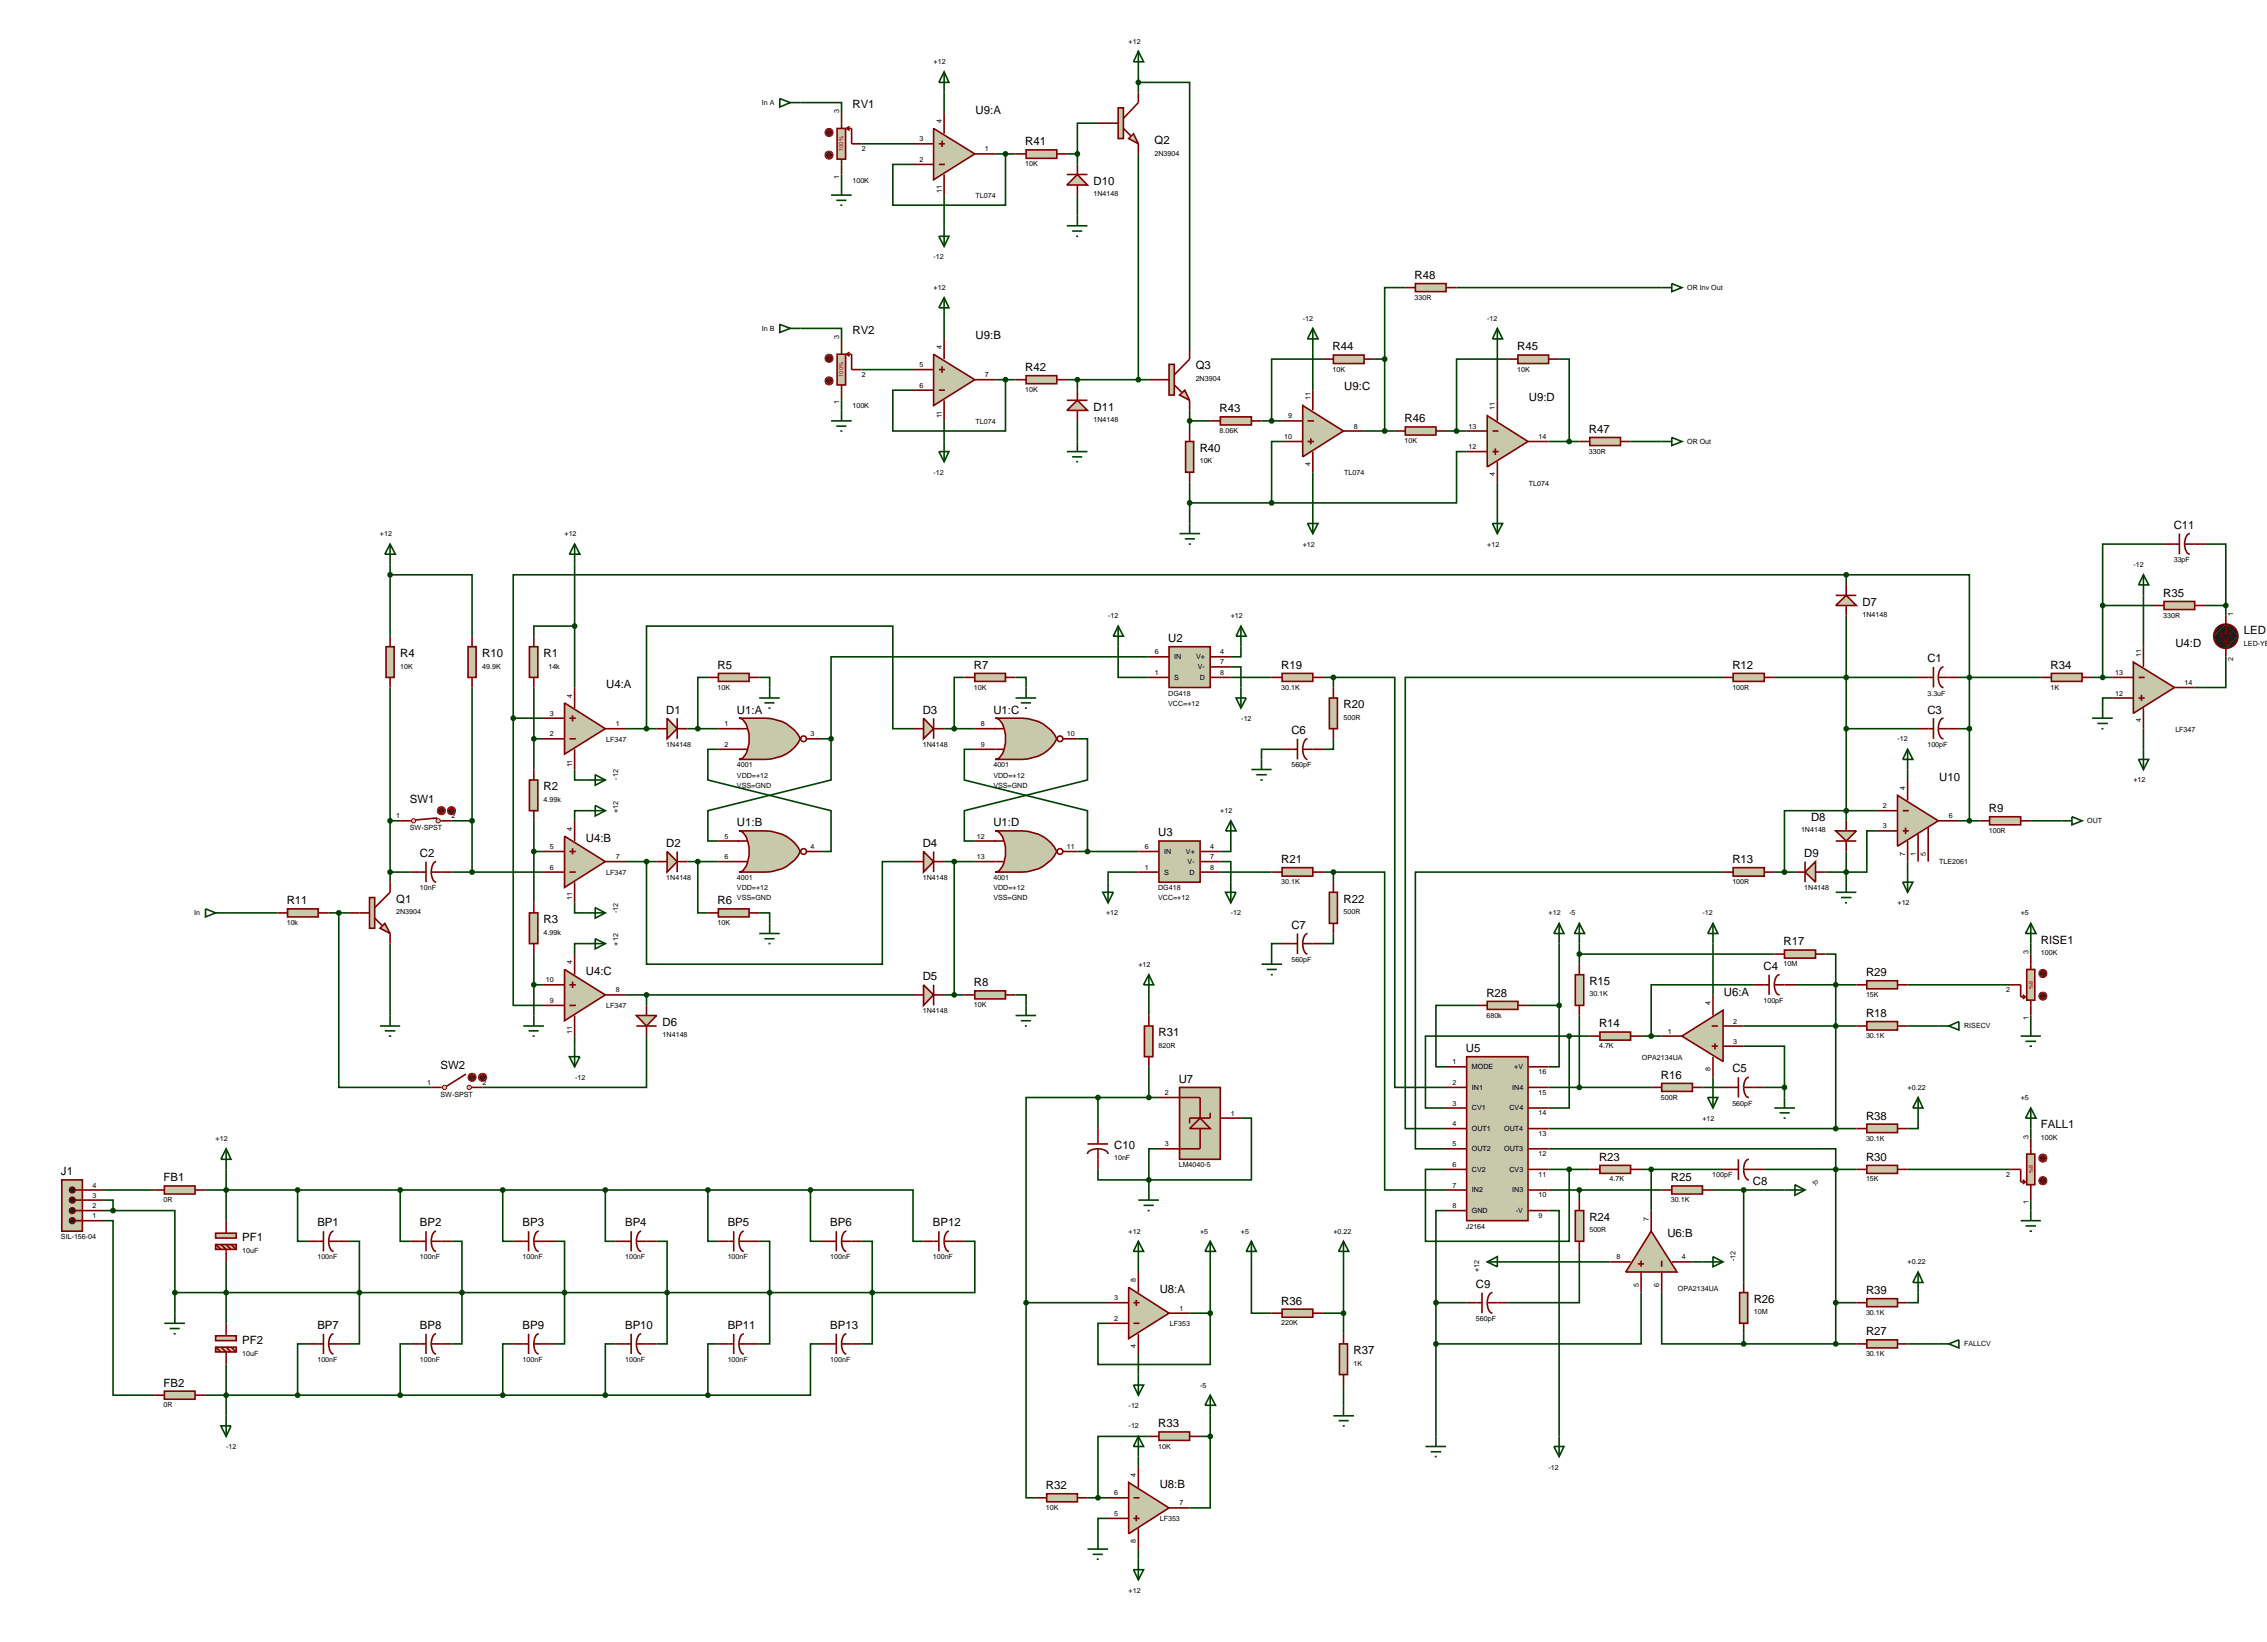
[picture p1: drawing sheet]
<svg xmlns="http://www.w3.org/2000/svg" width="561mm" height="406mm" viewBox="0 0 561 406" stroke-linecap="round" stroke-linejoin="round" font-family="sans-serif">
<defs><g id="words">
<g font-size="2.8">
<text x="211.1" y="26.9">RV1</text>
<text x="241.6" y="28.2">U9:A</text>
<text x="253.9" y="36">R41</text>
<text x="285.9" y="35.7">Q2</text>
<text x="270.8" y="45.8">D10</text>
<text x="350.3" y="69.1">R48</text>
<text x="211.1" y="82.8">RV2</text>
<text x="241.6" y="84">U9:B</text>
<text x="330" y="86.8">R44</text>
<text x="375.7" y="86.8">R45</text>
<text x="253.9" y="91.9">R42</text>
<text x="296.1" y="91.5">Q3</text>
<text x="270.8" y="101.7">D11</text>
<text x="332.9" y="96.7">U9:C</text>
<text x="378.6" y="99.3">U9:D</text>
<text x="302" y="102.1">R43</text>
<text x="347.8" y="104.6">R46</text>
<text x="393.5" y="107.2">R47</text>
<text x="297.1" y="111.9">R40</text>
<text x="538.3" y="131">C11</text>
<text x="461.2" y="150">D7</text>
<text x="535.7" y="147.8">R35</text>
<text x="289.3" y="159">U2</text>
<text x="538.7" y="160.2">U4:D</text>
<text x="555.7" y="157.1">LED1</text>
<text x="99.1" y="162.7">R4</text>
<text x="119.4" y="162.7">R10</text>
<text x="134.6" y="162.7">R1</text>
<text x="177.7" y="165.6">R5</text>
<text x="241.2" y="165.6">R7</text>
<text x="317.3" y="165.6">R19</text>
<text x="429" y="165.6">R12</text>
<text x="477.3" y="164">C1</text>
<text x="507.8" y="165.6">R34</text>
<text x="150.1" y="170.4">U4:A</text>
<text x="165" y="176.7">D1</text>
<text x="182.5" y="176.7">U1:A</text>
<text x="228.5" y="176.7">D3</text>
<text x="246" y="176.7">U1:C</text>
<text x="332.7" y="175.4">R20</text>
<text x="477.3" y="176.7">C3</text>
<text x="319.8" y="181.8">C6</text>
<text x="134.6" y="195.7">R2</text>
<text x="480.2" y="193.3">U10</text>
<text x="101.5" y="198.8">SW1</text>
<text x="448.5" y="203.3">D8</text>
<text x="492.5" y="201.1">R9</text>
<text x="145.1" y="208.4">U4:B</text>
<text x="165" y="209.7">D2</text>
<text x="182.5" y="204.6">U1:B</text>
<text x="228.5" y="209.7">D4</text>
<text x="246" y="204.6">U1:D</text>
<text x="286.8" y="207.1">U3</text>
<text x="104" y="212.2">C2</text>
<text x="317.3" y="213.7">R21</text>
<text x="429" y="213.7">R13</text>
<text x="446.8" y="212.2">D9</text>
<text x="71" y="223.9">R11</text>
<text x="98.1" y="223.5">Q1</text>
<text x="177.7" y="223.9">R6</text>
<text x="332.7" y="223.5">R22</text>
<text x="134.6" y="228.6">R3</text>
<text x="319.8" y="230">C7</text>
<text x="505.4" y="233.7">RISE1</text>
<text x="441.7" y="234.1">R17</text>
<text x="145.1" y="241.4">U4:C</text>
<text x="228.5" y="242.7">D5</text>
<text x="241.2" y="244.2">R8</text>
<text x="393.6" y="243.8">R15</text>
<text x="436.7" y="240.1">C4</text>
<text x="462.1" y="241.7">R29</text>
<text x="368.1" y="246.8">R28</text>
<text x="426.9" y="246.5">U6:A</text>
<text x="462.1" y="251.8">R18</text>
<text x="164.1" y="254">D6</text>
<text x="286.9" y="256.5">R31</text>
<text x="396" y="254.4">R14</text>
<text x="363" y="260.5">U5</text>
<text x="109.1" y="264.8">SW2</text>
<text x="291.9" y="268.1">U7</text>
<text x="411.3" y="267.1">R16</text>
<text x="429" y="265.5">C5</text>
<text x="462.1" y="277.2">R38</text>
<text x="505.4" y="279.4">FALL1</text>
<text x="275.9" y="284.5">C10</text>
<text x="396" y="287.4">R23</text>
<text x="462.1" y="287.4">R30</text>
<text x="15.1" y="290.9">J1</text>
<text x="40.5" y="292.5">FB1</text>
<text x="413.8" y="292.5">R25</text>
<text x="434.1" y="293.5">C8</text>
<text x="78.6" y="303.6">BP1</text>
<text x="104" y="303.6">BP2</text>
<text x="129.4" y="303.6">BP3</text>
<text x="154.8" y="303.6">BP4</text>
<text x="180.2" y="303.6">BP5</text>
<text x="205.6" y="303.6">BP6</text>
<text x="231" y="303.6">BP12</text>
<text x="393.6" y="302.3">R24</text>
<text x="60" y="307.3">PF1</text>
<text x="412.9" y="306.2">U6:B</text>
<text x="287.2" y="320.2">U8:A</text>
<text x="317.3" y="323">R36</text>
<text x="365.5" y="318.9">C9</text>
<text x="434.3" y="322.6">R26</text>
<text x="462.1" y="320.4">R39</text>
<text x="78.6" y="329">BP7</text>
<text x="104" y="329">BP8</text>
<text x="129.4" y="329">BP9</text>
<text x="154.8" y="329">BP10</text>
<text x="180.2" y="329">BP11</text>
<text x="205.6" y="329">BP13</text>
<text x="60" y="332.7">PF2</text>
<text x="335.2" y="335.3">R37</text>
<text x="462.1" y="330.6">R27</text>
<text x="40.5" y="343.3">FB2</text>
<text x="286.8" y="353.4">R33</text>
<text x="259" y="368.7">R32</text>
<text x="287.2" y="368.4">U8:B</text>
</g>
<g font-size="1.8">
<text x="279.5" y="10.8">+12</text>
<text x="231.2" y="15.9">+12</text>
<text x="188.7" y="26">In A</text>
<text x="207.8" y="28" transform="rotate(-90 207.8 28)">3</text>
<text x="227.7" y="35">3</text>
<text x="233.2" y="30.5" transform="rotate(-90 233.2 30.5)">4</text>
<text x="213.4" y="37.4">2</text>
<text x="227.7" y="40.1">2</text>
<text x="243.9" y="37.5">1</text>
<text x="253.9" y="41.2">10K</text>
<text x="285.9" y="38.5">2N3904</text>
<text x="207.8" y="44.2" transform="rotate(-90 207.8 44.2)">1</text>
<text x="211.1" y="45.2">100K</text>
<text x="233.2" y="47.8" transform="rotate(-90 233.2 47.8)">11</text>
<text x="241.6" y="49">TL074</text>
<text x="270.8" y="48.6">1N4148</text>
<text x="231.2" y="64.1">-12</text>
<text x="231.2" y="71.8">+12</text>
<text x="417.8" y="71.8">OR Inv Out</text>
<text x="350.3" y="74.2">330R</text>
<text x="188.7" y="81.9">In B</text>
<text x="207.8" y="83.9" transform="rotate(-90 207.8 83.9)">3</text>
<text x="322.6" y="79.4">-12</text>
<text x="368.3" y="79.4">-12</text>
<text x="233.2" y="86.4" transform="rotate(-90 233.2 86.4)">4</text>
<text x="213.4" y="93.3">2</text>
<text x="227.7" y="90.9">5</text>
<text x="227.7" y="96">6</text>
<text x="243.9" y="93.4">7</text>
<text x="296.1" y="94.4">2N3904</text>
<text x="330" y="92">10K</text>
<text x="375.7" y="92">10K</text>
<text x="207.8" y="100.1" transform="rotate(-90 207.8 100.1)">1</text>
<text x="211.1" y="101.1">100K</text>
<text x="253.9" y="97">10K</text>
<text x="324.5" y="99.1" transform="rotate(-90 324.5 99.1)">11</text>
<text x="370.2" y="101.6" transform="rotate(-90 370.2 101.6)">11</text>
<text x="233.2" y="103.6" transform="rotate(-90 233.2 103.6)">11</text>
<text x="241.6" y="104.9">TL074</text>
<text x="270.8" y="104.5">1N4148</text>
<text x="302" y="107.2">8.06K</text>
<text x="319" y="103.6">9</text>
<text x="335.3" y="106.1">8</text>
<text x="363.7" y="106.1">13</text>
<text x="318" y="108.7">10</text>
<text x="347.8" y="109.7">10K</text>
<text x="363.7" y="111.2">12</text>
<text x="381" y="108.7">14</text>
<text x="393.5" y="112.3">330R</text>
<text x="417.8" y="109.9">OR Out</text>
<text x="231.2" y="117.5">-12</text>
<text x="297.1" y="114.7">10K</text>
<text x="324.5" y="115.3" transform="rotate(-90 324.5 115.3)">4</text>
<text x="332.9" y="117.6">TL074</text>
<text x="370.2" y="117.9" transform="rotate(-90 370.2 117.9)">4</text>
<text x="378.6" y="120.2">TL074</text>
<text x="94.1" y="132.7">+12</text>
<text x="139.8" y="132.7">+12</text>
<text x="322.6" y="135.3">+12</text>
<text x="368.3" y="135.3">+12</text>
<text x="528.3" y="140.3">-12</text>
<text x="538.3" y="139.2">33pF</text>
<text x="274.4" y="153">-12</text>
<text x="304.8" y="153">+12</text>
<text x="461.2" y="152.8">1N4148</text>
<text x="535.7" y="152.9">330R</text>
<text x="553" y="152.4" transform="rotate(-90 553 152.4)">1</text>
<text x="286" y="162">6</text>
<text x="302.2" y="162">4</text>
<text x="555.7" y="159.9">LED-YEL</text>
<text x="99.1" y="165.5">10K</text>
<text x="119.4" y="165.5">49.9K</text>
<text x="135.8" y="165.5">14k</text>
<text x="286" y="167.1">1</text>
<text x="290.8" y="163.2">IN</text>
<text x="296.2" y="163.2">V+</text>
<text x="296.6" y="165.7">V-</text>
<text x="302.2" y="167.1">8</text>
<text x="302.2" y="164.5">7</text>
<text x="523.8" y="167.1">13</text>
<text x="530.2" y="162.6" transform="rotate(-90 530.2 162.6)">11</text>
<text x="553" y="163.6" transform="rotate(-90 553 163.6)">2</text>
<text x="141.7" y="172.8" transform="rotate(-90 141.7 172.8)">4</text>
<text x="177.7" y="170.7">10K</text>
<text x="241.2" y="170.7">10K</text>
<text x="289.3" y="172.2">DG418</text>
<text x="290.8" y="168.3">S</text>
<text x="297.1" y="168.3">D</text>
<text x="317.3" y="170.7">30.1K</text>
<text x="429" y="170.7">100R</text>
<text x="477.3" y="172.2">3.3uF</text>
<text x="507.8" y="170.7">1K</text>
<text x="523.8" y="172.2">12</text>
<text x="541" y="169.6">14</text>
<text x="136.2" y="177.2">3</text>
<text x="152.5" y="179.8">1</text>
<text x="179.4" y="179.8">1</text>
<text x="242.9" y="179.8">8</text>
<text x="289.3" y="174.8">VCC=+12</text>
<text x="307.4" y="178.4">-12</text>
<text x="332.7" y="178.2">500R</text>
<text x="530.2" y="178.8" transform="rotate(-90 530.2 178.8)">4</text>
<text x="136.2" y="182.3">2</text>
<text x="150.1" y="183.7">LF347</text>
<text x="165" y="184.9">1N4148</text>
<text x="179.4" y="184.9">2</text>
<text x="200.7" y="182.3">3</text>
<text x="228.5" y="184.9">1N4148</text>
<text x="242.9" y="184.9">9</text>
<text x="264.2" y="182.3">10</text>
<text x="469.9" y="183.5">-12</text>
<text x="477.3" y="184.9">100pF</text>
<text x="538.7" y="181.1">LF347</text>
<text x="141.7" y="190" transform="rotate(-90 141.7 190)">11</text>
<text x="182.5" y="190">4001</text>
<text x="246" y="190">4001</text>
<text x="319.8" y="190">560pF</text>
<text x="153.1" y="193" transform="rotate(-90 153.1 193)">-12</text>
<text x="182.5" y="192.6">VDD=+12</text>
<text x="182.5" y="195.1">VSS=GND</text>
<text x="246" y="192.6">VDD=+12</text>
<text x="246" y="195.1">VSS=GND</text>
<text x="471.8" y="195.6" transform="rotate(-90 471.8 195.6)">4</text>
<text x="528.3" y="193.7">+12</text>
<text x="98.1" y="202.6">1</text>
<text x="111.8" y="202.6">2</text>
<text x="134.6" y="198.5">4.99k</text>
<text x="153.1" y="201.2" transform="rotate(-90 153.1 201.2)">+12</text>
<text x="302.2" y="201.3">+12</text>
<text x="466.3" y="200.1">2</text>
<text x="482.6" y="202.6">6</text>
<text x="516.9" y="203.8">OUT</text>
<text x="101.5" y="205.6">SW-SPST</text>
<text x="141.7" y="205.7" transform="rotate(-90 141.7 205.7)">4</text>
<text x="179.4" y="207.6">5</text>
<text x="241.9" y="207.6">12</text>
<text x="446" y="206">1N4148</text>
<text x="466.3" y="205.1">3</text>
<text x="492.5" y="206.2">100R</text>
<text x="136.2" y="210.2">5</text>
<text x="136.2" y="215.3">6</text>
<text x="152.5" y="212.7">7</text>
<text x="179.4" y="212.7">6</text>
<text x="200.7" y="210.2">4</text>
<text x="241.9" y="212.7">13</text>
<text x="264.2" y="210.2">11</text>
<text x="283.5" y="215.3">1</text>
<text x="283.5" y="210.2">6</text>
<text x="288.3" y="211.4">IN</text>
<text x="293.7" y="211.4">V+</text>
<text x="294.1" y="213.9">V-</text>
<text x="299.7" y="215.3">8</text>
<text x="299.7" y="210.2">4</text>
<text x="299.7" y="212.7">7</text>
<text x="471.8" y="211.8" transform="rotate(-90 471.8 211.8)">7</text>
<text x="474.4" y="211.8" transform="rotate(-90 474.4 211.8)">1</text>
<text x="476.9" y="211.8" transform="rotate(-90 476.9 211.8)">5</text>
<text x="480.2" y="214">TLE2061</text>
<text x="104" y="220.4">10nF</text>
<text x="150.1" y="216.6">LF347</text>
<text x="165" y="217.9">1N4148</text>
<text x="182.5" y="217.9">4001</text>
<text x="182.5" y="220.4">VDD=+12</text>
<text x="228.5" y="217.9">1N4148</text>
<text x="246" y="217.9">4001</text>
<text x="246" y="220.4">VDD=+12</text>
<text x="286.8" y="220.4">DG418</text>
<text x="288.3" y="216.5">S</text>
<text x="294.6" y="216.5">D</text>
<text x="317.3" y="218.9">30.1K</text>
<text x="429" y="218.9">100R</text>
<text x="446.8" y="220.4">1N4148</text>
<text x="48.1" y="226.6">In</text>
<text x="98.1" y="226.3">2N3904</text>
<text x="141.7" y="222.9" transform="rotate(-90 141.7 222.9)">11</text>
<text x="153.1" y="226" transform="rotate(-90 153.1 226)">-12</text>
<text x="182.5" y="222.9">VSS=GND</text>
<text x="246" y="222.9">VSS=GND</text>
<text x="273.9" y="226.6">+12</text>
<text x="286.8" y="222.9">VCC=+12</text>
<text x="304.8" y="226.6">-12</text>
<text x="332.7" y="226.3">500R</text>
<text x="383.5" y="226.6">+12</text>
<text x="388.6" y="226.6">-5</text>
<text x="421.6" y="226.6">-12</text>
<text x="469.9" y="224.1">+12</text>
<text x="500.4" y="226.6">+5</text>
<text x="71" y="229">10k</text>
<text x="134.6" y="231.4">4.99k</text>
<text x="177.7" y="229">10K</text>
<text x="141.7" y="238.7" transform="rotate(-90 141.7 238.7)">4</text>
<text x="153.1" y="234.1" transform="rotate(-90 153.1 234.1)">+12</text>
<text x="281.9" y="239.3">+12</text>
<text x="319.8" y="238.2">560pF</text>
<text x="441.7" y="239.2">10M</text>
<text x="502.3" y="236.2" transform="rotate(-90 502.3 236.2)">3</text>
<text x="505.4" y="236.5">100K</text>
<text x="135.2" y="243.2">10</text>
<text x="152.5" y="245.7">8</text>
<text x="496.8" y="245.6">2</text>
<text x="136.2" y="248.3">9</text>
<text x="150.1" y="249.6">LF347</text>
<text x="228.5" y="250.9">1N4148</text>
<text x="241.2" y="249.3">10K</text>
<text x="368.1" y="251.9">680k</text>
<text x="393.6" y="246.7">30.1K</text>
<text x="423.6" y="248.9" transform="rotate(-90 423.6 248.9)">4</text>
<text x="436.7" y="248.3">100pF</text>
<text x="462.1" y="246.8">15K</text>
<text x="141.7" y="256" transform="rotate(-90 141.7 256)">11</text>
<text x="164.1" y="256.8">1N4148</text>
<text x="413" y="255.9">1</text>
<text x="429.2" y="253.4">2</text>
<text x="462.1" y="257">30.1K</text>
<text x="486.4" y="254.6">RISECV</text>
<text x="502.3" y="252.4" transform="rotate(-90 502.3 252.4)">1</text>
<text x="286.9" y="259.4">820R</text>
<text x="359.7" y="263.5">1</text>
<text x="396" y="259.5">4.7K</text>
<text x="406.6" y="262.3">OPA2134UA</text>
<text x="429.2" y="258.4">3</text>
<text x="105.8" y="268.6">1</text>
<text x="119.5" y="268.6">2</text>
<text x="142.4" y="267.3">-12</text>
<text x="359.7" y="268.6">2</text>
<text x="364.5" y="264.7">MODE</text>
<text x="364.5" y="269.8">IN1</text>
<text x="374.5" y="269.8">IN4</text>
<text x="375" y="264.7">+V</text>
<text x="381" y="265.9">16</text>
<text x="423.6" y="265.1" transform="rotate(-90 423.6 265.1)">8</text>
<text x="472.4" y="269.8">+0.22</text>
<text x="109.1" y="271.7">SW-SPST</text>
<text x="288.5" y="271.1">2</text>
<text x="359.7" y="273.7">3</text>
<text x="364.5" y="274.9">CV1</text>
<text x="373.8" y="274.9">CV4</text>
<text x="381" y="271">15</text>
<text x="411.3" y="272.2">500R</text>
<text x="429" y="273.7">560pF</text>
<text x="500.4" y="272.3">+5</text>
<text x="304.8" y="276.2">1</text>
<text x="359.7" y="278.8">4</text>
<text x="364.5" y="280">OUT1</text>
<text x="372.5" y="280">OUT4</text>
<text x="381" y="276.1">14</text>
<text x="381" y="281.2">13</text>
<text x="421.6" y="277.4">+12</text>
<text x="502.3" y="281.9" transform="rotate(-90 502.3 281.9)">3</text>
<text x="53.4" y="282.5">+12</text>
<text x="275.9" y="287.3">10nF</text>
<text x="288.5" y="283.8">3</text>
<text x="359.7" y="283.8">5</text>
<text x="364.5" y="285">OUT2</text>
<text x="372.5" y="285">OUT3</text>
<text x="381" y="286.2">12</text>
<text x="462.1" y="282.4">30.1K</text>
<text x="505.4" y="282.2">100K</text>
<text x="22.9" y="294">4</text>
<text x="291.9" y="289">LM4040-5</text>
<text x="359.7" y="288.9">6</text>
<text x="359.7" y="294">7</text>
<text x="364.5" y="290.1">CV2</text>
<text x="373.8" y="290.1">CV3</text>
<text x="381" y="291.3">11</text>
<text x="398.6" y="292.5">4.7K</text>
<text x="424" y="291.5">100pF</text>
<text x="450.2" y="293.7" transform="rotate(-90 450.2 293.7)">-5</text>
<text x="462.1" y="292.5">15K</text>
<text x="496.8" y="291.3">2</text>
<text x="22.9" y="299.1">2</text>
<text x="22.9" y="296.5">3</text>
<text x="40.5" y="297.6">0R</text>
<text x="359.7" y="299.1">8</text>
<text x="364.5" y="295.2">IN2</text>
<text x="374.5" y="295.2">IN3</text>
<text x="381" y="296.4">10</text>
<text x="413.8" y="297.6">30.1K</text>
<text x="502.3" y="298.1" transform="rotate(-90 502.3 298.1)">1</text>
<text x="22.9" y="301.6">1</text>
<text x="279.5" y="305.4">+12</text>
<text x="297.2" y="305.4">+5</text>
<text x="307.3" y="305.4">+5</text>
<text x="330.2" y="305.4">+0.22</text>
<text x="363" y="304.2">J2164</text>
<text x="364.5" y="300.3">GND</text>
<text x="375.4" y="300.3">-V</text>
<text x="381" y="301.5">9</text>
<text x="393.6" y="305.1">500R</text>
<text x="408.3" y="302.2" transform="rotate(-90 408.3 302.2)">7</text>
<text x="15.1" y="306.8">SIL-156-04</text>
<text x="60" y="310.2">10uF</text>
<text x="78.6" y="311.8">100nF</text>
<text x="104" y="311.8">100nF</text>
<text x="129.4" y="311.8">100nF</text>
<text x="154.8" y="311.8">100nF</text>
<text x="180.2" y="311.8">100nF</text>
<text x="205.6" y="311.8">100nF</text>
<text x="231" y="311.8">100nF</text>
<text x="400.3" y="311.8">8</text>
<text x="416.5" y="311.8">4</text>
<text x="281.3" y="317.5" transform="rotate(-90 281.3 317.5)">8</text>
<text x="366.3" y="314.9" transform="rotate(-90 366.3 314.9)">+12</text>
<text x="429.8" y="312.3" transform="rotate(-90 429.8 312.3)">-12</text>
<text x="472.4" y="313">+0.22</text>
<text x="275.9" y="321.9">3</text>
<text x="405.8" y="318.5" transform="rotate(-90 405.8 318.5)">5</text>
<text x="410.9" y="318.5" transform="rotate(-90 410.9 318.5)">6</text>
<text x="415.5" y="319.5">OPA2134UA</text>
<text x="275.9" y="327">2</text>
<text x="289.7" y="328.3">LF353</text>
<text x="292.1" y="324.5">1</text>
<text x="317.3" y="328.1">220K</text>
<text x="365.5" y="327.1">560pF</text>
<text x="434.3" y="325.4">10M</text>
<text x="462.1" y="325.5">30.1K</text>
<text x="60" y="335.6">10uF</text>
<text x="281.3" y="333.7" transform="rotate(-90 281.3 333.7)">4</text>
<text x="462.1" y="335.7">30.1K</text>
<text x="486.4" y="333.3">FALLCV</text>
<text x="78.6" y="337.2">100nF</text>
<text x="104" y="337.2">100nF</text>
<text x="129.4" y="337.2">100nF</text>
<text x="154.8" y="337.2">100nF</text>
<text x="180.2" y="337.2">100nF</text>
<text x="205.6" y="337.2">100nF</text>
<text x="335.2" y="338.1">1K</text>
<text x="297.2" y="343.5">-5</text>
<text x="40.5" y="348.4">0R</text>
<text x="279.5" y="348.5">-12</text>
<text x="279.5" y="353.6">-12</text>
<text x="56" y="358.7">-12</text>
<text x="286.8" y="358.6">10K</text>
<text x="281.3" y="365.7" transform="rotate(-90 281.3 365.7)">4</text>
<text x="383.5" y="363.8">-12</text>
<text x="275.9" y="370.2">6</text>
<text x="259" y="373.8">10K</text>
<text x="275.9" y="375.3">5</text>
<text x="287.2" y="376.6">LF353</text>
<text x="292.1" y="372.7">7</text>
<text x="281.3" y="382" transform="rotate(-90 281.3 382)">8</text>
<text x="279.5" y="394.3">+12</text>
</g>
<g font-size="1.4" fill="#c00000">
<text x="208.8" y="37.4" transform="rotate(-90 208.8 37.4)">100%</text>
<text x="208.8" y="93.3" transform="rotate(-90 208.8 93.3)">100%</text>
<text x="502.5" y="242.8" transform="rotate(90 502.5 242.8)">8%</text>
<text x="502.5" y="288.5" transform="rotate(90 502.5 288.5)">8%</text>
</g>
</g></defs>
<g fill="none" stroke="#004000" stroke-width=".4">
<path d="M281.9 17.8v5.1M198.2 25.4h10.2v2.6M213.4 35.6h12.7M233.8 22.9v5.1M246.5 38.1h5M249 38.1v12.7h-27.9v-10.1h5M264.2 38.1h2.6M266.8 38.1v2.6M271.9 30.5h-5.1v7.6M281.9 20.4h12.7v66M281.9 38.1v55.9M208.4 43.2v2.6"/>
<path d="M233.8 48.3v7.6M266.8 48.3v5.1M233.8 78.8v5.1M348 71.2h-5.1v17.7M360.7 71.2h50.8M198.2 81.3h10.2v2.6M208.4 99.1v2.5M213.4 91.5h12.7M246.5 94h5M249 94v12.7h-27.9v-10.1h5M264.2 94h20.3M266.8 94v2.6"/>
<path d="M325.1 86.4v10.2M327.6 88.9h-12.7v15.3M340.3 88.9h2.6M342.9 88.9v17.8M370.8 86.4v12.7M373.4 88.9h-12.7v17.8M386.1 88.9h2.5v20.4M233.8 104.2v5.1M266.8 104.2v5.1M294.6 101.6v5.1M294.6 119.4v10.2M294.6 104.2h5.1"/>
<path d="M312.4 104.2h5.1M317.5 109.3h-2.6v15.2M325.1 116.9v10.1M337.8 106.7h7.6M358.1 106.7h5.1M363.2 111.8h-2.5v12.7h-45.8M370.8 119.4v7.6M383.5 109.3h7.6M403.8 109.3h7.7M96.6 139.7v17.8M142.3 139.7v30.5M294.6 124.5h20.3"/>
<path d="M535.9 134.7h-15.2v15.2M546.1 134.7h5.1v15.2M96.6 142.3h20.3v15.2M142.3 155h-10.1v2.5M457.2 142.3h-330.1v35.5M457.2 142.3h30.5v60.9M457.2 142.3v2.5M457.2 152.4v50.8M520.7 149.9v17.8M520.7 149.9h12.7M530.8 147.4v12.7M546.1 149.9h5.1"/>
<path d="M551.2 149.9v2.5M96.6 170.2v48.2M116.9 170.2v45.7M127.1 177.8v71.1h7.6M127.1 177.8h7.6M132.2 170.2v20.3M175.3 167.7h-2.5v12.7M188 167.7h2.6v2.5M238.8 167.7h-2.5v12.7M251.5 167.7h2.6v2.5M276.9 160.1v7.6h7.6M284.5 162.6h-78.7v20.3"/>
<path d="M304.8 165.1h2.5v5.1M304.8 167.7h10.1M307.3 160.1v2.5h-2.5M327.6 167.7h2.6M330.2 167.7h15.2v101.5h12.7M330.2 167.7v2.5M426.7 167.7h-78.7v111.7h10.1M439.4 167.7h35.6M485.1 167.7h20.3M518.1 167.7h5.1M523.2 172.8h-2.5v2.5M551.2 162.6v7.6h-7.7"/>
<path d="M132.2 182.9h2.5M142.3 190.5v2.6h2.6M155 180.4h7.6M160.1 180.4v-25.4h61v25.4h5M170.3 180.4h7.6M177.9 185.5h-2.6v7.6l30.5 7.6v10.1h-2.5M203.3 182.9h2.5M205.8 182.9v10.2l-30.5 7.6v7.5h2.6M233.8 180.4h7.6M241.4 185.5h-2.6v7.6l30.5 7.6v10.1M266.8 182.9h2.5v10.2l-30.5 7.6v7.5h2.6M317.5 185.5h-5.1v2.5"/>
<path d="M330.2 182.9v2.6h-2.6M457.2 180.4h17.8M472.4 190.5v2.6M485.1 180.4h2.6M530.8 180.4v5.1M96.6 215.9h5.1M96.6 203.2h2.5M111.8 215.9h22.9M111.8 203.2h5.1M132.2 210.8h2.5M132.2 203.2v20.3M144.9 200.7h-2.6v2.5"/>
<path d="M155 213.3h7.6M160.1 213.3v25.4h58.4v-25.4h7.6M170.3 213.3h7.6M172.8 213.3v12.7h2.5M233.8 213.3h7.6M236.3 213.3v33M266.8 210.8h15.1M281.9 215.9h-7.5v2.5M302.2 213.3h2.6v5.1M302.2 215.9h12.7M304.8 208.2v2.6h-2.6M327.6 215.9h2.6"/>
<path d="M330.2 215.9h12.7v78.7h15.2M330.2 215.9v2.5M426.7 215.9h-76.2v68.5h7.6M439.4 215.9h5.1M457.2 210.8v7.6M464.8 200.7h-22.9v15.2M464.8 205.7h-2.5v10.2h-10.2M472.4 213.3v2.6M485.1 203.2h5.1M502.9 203.2h7.6M56 226h12.7M81.4 226h5"/>
<path d="M83.9 226v43.2h22.9M96.6 233.6v17.8M132.2 236.2v15.2M142.3 223.5v2.5h2.6M144.9 233.6h-2.6v2.6M188 226h2.6v2.6M317.5 233.6h-2.6v2.6M330.2 231.1v2.5h-2.6M386.1 233.6v15.3M391.1 233.6v5.1M391.1 236.2h48.3M424.2 233.6v12.7"/>
<path d="M452.1 236.2h2.5v43.2M502.9 233.6v2.6M132.2 243.8h2.5M142.3 256.5v2.5M155 246.3h71.1M160.1 256.5v12.7h-40.6M160.1 246.3v2.6M233.8 246.3h5M251.5 246.3h2.6v2.6M284.5 246.3v5.1M365.7 248.9h-10.1v15.2h2.5M378.4 248.9h7.7"/>
<path d="M386.1 248.9v15.2h-2.6M388.6 256.5h-35.6v17.8h5.1M388.6 256.5v17.8h-5.1M388.6 256.5h5.1M391.1 251.4v17.8M406.4 256.5h5.1M431.8 259h10.1v10.2M431.8 254h27.9M434.3 243.8h-25.4v12.7M444.5 243.8h15.2M472.4 243.8h25.4M472.4 254h7.6"/>
<path d="M502.9 251.4v2.6M271.9 271.7h-17.8v50.8M271.9 271.7h15.1M271.9 271.7v7.7M284.5 264.1v7.6M307.3 276.8h2.6v15.3h-25.4M383.5 269.2h25.4M383.5 279.4h76.2M421.6 269.2h5.1M424.2 266.7v2.5M436.9 269.2h5M441.9 269.2v2.5"/>
<path d="M475 276.8v2.6h-2.6M502.9 279.4v2.5M25.5 297.1h2.5v2.6M25.5 294.6h12.7M25.5 299.7h2.5M28 299.7h15.3v20.3M50.9 294.6h149.8M56 289.5v12.7M73.7 294.6v12.7h2.6M99.1 294.6v12.7h2.6M124.5 294.6v12.7h2.6M149.9 294.6v12.7h2.6"/>
<path d="M175.3 294.6v12.7h2.6M200.7 294.6v12.7h2.6M200.7 294.6h25.4v12.7h2.6M271.9 289.5v2.6h12.6M284.5 292.1v2.5M287 284.4h-2.5v7.7M358.1 289.5h-5.1v17.8h35.6v-17.8M358.1 299.7h-2.5v22.8M383.5 299.7h2.6v55.9M383.5 284.4h71.1v48.3M383.5 294.6h28M383.5 289.5h10.2"/>
<path d="M391.1 294.6v2.5M406.4 289.5h20.3M408.9 289.5v10.2M424.2 294.6h17.7M431.8 294.6v22.9M436.9 289.5h22.8M472.4 289.5h25.4M502.9 297.1v2.6M25.5 302.2h2.5v43.2h10.2M43.3 320h172.7M43.3 320v5.1M56 312.4v15.2"/>
<path d="M86.4 307.3h2.6v25.4h-2.6M111.8 307.3h2.6v25.4h-2.6M137.2 307.3h2.6v25.4h-2.6M162.6 307.3h2.6v25.4h-2.6M188 307.3h2.6v25.4h-2.6M213.4 307.3h2.6v12.7M216 320v12.7h-2.6M238.8 307.3h2.6v12.7h-25.4M281.9 312.4v2.5M299.7 312.4v12.7M309.9 312.4v12.7h5M332.7 312.4v17.8"/>
<path d="M373.4 312.4h25.4M391.1 309.8v12.7h-17.7M406.4 320v12.7h-50.8M411.5 320v12.7h20.3M419.1 312.4h2.5M475 320v2.5h-2.6M56 337.8v12.7M76.3 332.7h-2.6v12.7M101.7 332.7h-2.6v12.7M127.1 332.7h-2.6v12.7M152.5 332.7h-2.6v12.7M177.9 332.7h-2.6v12.7"/>
<path d="M203.3 332.7h-2.6v12.7h-25.4M254.1 322.5v48.3h2.5M254.1 322.5h20.3M281.9 335.2v5.1M294.6 325.1h5.1M299.7 325.1v12.7h-27.8v-10.2h2.5M327.6 325.1h5.1M355.6 322.5v33.1M355.6 322.5h7.6M431.8 330.2v2.5M431.8 332.7h27.9M454.6 322.5h5.1"/>
<path d="M472.4 332.7h7.6M50.9 345.4h124.4M284.5 355.6h-12.6v15.2M297.2 355.6h2.5M299.7 355.6v17.7h-5.1M299.7 350.5v5.1M332.7 342.9v5M269.3 370.8h5.1M274.4 375.9h-2.5v5.1M281.9 360.6v2.6M281.9 383.5v2.5"/>
</g>
<path d="M131.1 160.1h2.1v7.6h-2.1z" fill="#c8c8aa" stroke="#800000" stroke-width=".4"/>
<path d="M132.2 157.5v2.6M132.2 167.7v2.5" fill="none" stroke="#800000" stroke-width=".4"/>
<path d="M131.1 193.1h2.1v7.6h-2.1z" fill="#c8c8aa" stroke="#800000" stroke-width=".4"/>
<path d="M132.2 190.5v2.6M132.2 200.7v2.5" fill="none" stroke="#800000" stroke-width=".4"/>
<path d="M131.1 226h2.1v7.6h-2.1z" fill="#c8c8aa" stroke="#800000" stroke-width=".4"/>
<path d="M132.2 223.5v2.5M132.2 233.6v2.6" fill="none" stroke="#800000" stroke-width=".4"/>
<path d="M142.3 134.7l1.3 2.5h-2.6zM142.3 134.7v5M129.6 254h5.1M130.9 255.2h2.5M131.9 256.5h.5M132.2 251.4v2.6" fill="none" stroke="#004000" stroke-width=".4"/>
<g fill="#c8c8aa" stroke="#800000" stroke-width=".4">
<path d="M94.1 229.8l1.2-1.2 1.3 2.5z"/>
<path d="M91.5 222.2h1.3v7.6h-1.3z"/>
</g>
<path d="M96.6 218.4v2.5l-3.8 3.8M86.4 226h5.1M92.8 227.3l1.8 1.8M96.6 231.1v2.5" fill="none" stroke="#800000" stroke-width=".4"/>
<path d="M94.1 254h5M95.3 255.2h2.6M96.3 256.5h.6M96.6 251.4v2.6" fill="none" stroke="#004000" stroke-width=".4"/>
<path d="M95.6 160.1h2v7.6h-2z" fill="#c8c8aa" stroke="#800000" stroke-width=".4"/>
<path d="M96.6 157.5v2.6M96.6 167.7v2.5" fill="none" stroke="#800000" stroke-width=".4"/>
<path d="M96.6 134.7l1.3 2.5h-2.6zM96.6 134.7v5" fill="none" stroke="#004000" stroke-width=".4"/>
<path d="M165.2 177.8l2.5 2.6-2.5 2.5z" fill="#c8c8aa" stroke="#800000" stroke-width=".4"/>
<path d="M167.7 177.8v5.1M162.6 180.4h2.6M167.7 180.4h2.6" fill="none" stroke="#800000" stroke-width=".4"/>
<path d="M165.2 210.8l2.5 2.5-2.5 2.6z" fill="#c8c8aa" stroke="#800000" stroke-width=".4"/>
<path d="M162.6 213.3h2.6M167.7 210.8v5.1M167.7 213.3h2.6" fill="none" stroke="#800000" stroke-width=".4"/>
<path d="M177.9 166.7h7.6v2h-7.6z" fill="#c8c8aa" stroke="#800000" stroke-width=".4"/>
<path d="M175.3 167.7h2.6M185.5 167.7h2.5" fill="none" stroke="#800000" stroke-width=".4"/>
<path d="M177.9 225h7.6v2h-7.6z" fill="#c8c8aa" stroke="#800000" stroke-width=".4"/>
<path d="M175.3 226h2.6M185.5 226h2.5" fill="none" stroke="#800000" stroke-width=".4"/>
<path d="M188 172.8h5.1M189.3 174h2.5M190.3 175.3h.5M190.6 170.2v2.6M188 231.1h5.1M189.3 232.4h2.5M190.3 233.6h.5M190.6 228.6v2.5" fill="none" stroke="#004000" stroke-width=".4"/>
<path d="M183 177.8h6.6a9.3 9.3 0 0 1 8.6 5.1 9.3 9.3 0 0 1-8.6 5.1h-6.6a2.52 2.52 0 0 0 2.1-2.3 8.1 8.1 0 0 0-1.1-7.5z" fill="#c8c8aa" stroke="#800000" stroke-width=".4"/>
<g fill="none" stroke="#800000" stroke-width=".4">
<path d="M177.9 180.4h7.1M177.9 185.5h7.1M199.7 182.9h3.6"/>
<circle cx="199" cy="182.9" r=".7"/>
</g>
<path d="M183 205.7h6.6a9.3 9.3 0 0 1 8.6 5.1 9.3 9.3 0 0 1-8.6 5.1h-6.6a2.52 2.52 0 0 0 2.1-2.3 8.1 8.1 0 0 0-1.1-7.5z" fill="#c8c8aa" stroke="#800000" stroke-width=".4"/>
<g fill="none" stroke="#800000" stroke-width=".4">
<path d="M177.9 208.2h7.1M177.9 213.3h7.1M199.7 210.8h3.6"/>
<circle cx="199" cy="210.8" r=".7"/>
</g>
<path d="M172.4 213l.4-.2-.5 .5zM172.8 212.8l.4 .2 .1 .3zM173.3 213.3l-.1 .3-.4 .2zM172.3 213.3l.5 .5-.4-.2z" fill="#004000" stroke="#004000" stroke-width=".4"/>
<path d="M172.3 213.3l.5-.5 .5 .5-.5 .5z" fill="#004000"/>
<path d="M172.4 180.1l.4-.2-.5 .5zM172.8 179.9l.4 .2 .1 .3zM173.3 180.4l-.2 .4-.3 .1zM172.3 180.4l.5 .5-.3-.1z" fill="#004000" stroke="#004000" stroke-width=".4"/>
<path d="M172.3 180.4l.5-.5 .5 .5-.5 .5z" fill="#004000"/>
<path d="M228.7 177.8l2.5 2.6-2.5 2.5z" fill="#c8c8aa" stroke="#800000" stroke-width=".4"/>
<path d="M231.2 177.8v5.1M226.1 180.4h2.6M231.2 180.4h2.6" fill="none" stroke="#800000" stroke-width=".4"/>
<path d="M228.7 210.8l2.5 2.5-2.5 2.6z" fill="#c8c8aa" stroke="#800000" stroke-width=".4"/>
<path d="M226.1 213.3h2.6M231.2 210.8v5.1M231.2 213.3h2.6" fill="none" stroke="#800000" stroke-width=".4"/>
<path d="M241.4 166.7h7.6v2h-7.6z" fill="#c8c8aa" stroke="#800000" stroke-width=".4"/>
<path d="M238.8 167.7h2.6M249 167.7h2.5" fill="none" stroke="#800000" stroke-width=".4"/>
<path d="M241.4 245.3h7.6v2h-7.6z" fill="#c8c8aa" stroke="#800000" stroke-width=".4"/>
<path d="M238.8 246.3h2.6M249 246.3h2.5" fill="none" stroke="#800000" stroke-width=".4"/>
<path d="M251.5 172.8h5.1M252.8 174h2.5M253.8 175.3h.5M254.1 170.2v2.6M251.5 251.4h5.1M252.8 252.7h2.5M253.8 254h.5M254.1 248.9v2.5" fill="none" stroke="#004000" stroke-width=".4"/>
<path d="M246.5 177.8h6.6a9.3 9.3 0 0 1 8.6 5.1 9.3 9.3 0 0 1-8.6 5.1h-6.6a2.52 2.52 0 0 0 2.1-2.3 8.1 8.1 0 0 0-1.1-7.5z" fill="#c8c8aa" stroke="#800000" stroke-width=".4"/>
<g fill="none" stroke="#800000" stroke-width=".4">
<path d="M241.4 180.4h7.1M241.4 185.5h7.1M263.2 182.9h3.6"/>
<circle cx="262.5" cy="182.9" r=".7"/>
</g>
<path d="M246.5 205.7h6.6a9.3 9.3 0 0 1 8.6 5.1 9.3 9.3 0 0 1-8.6 5.1h-6.6a2.52 2.52 0 0 0 2.1-2.3 8.1 8.1 0 0 0-1.1-7.5z" fill="#c8c8aa" stroke="#800000" stroke-width=".4"/>
<g fill="none" stroke="#800000" stroke-width=".4">
<path d="M241.4 208.2h7.1M241.4 213.3h7.1M263.2 210.8h3.6"/>
<circle cx="262.5" cy="210.8" r=".7"/>
</g>
<path d="M235.9 213l.4-.2-.5 .5zM236.3 212.8l.4 .2 .1 .3zM236.8 213.3l-.1 .3-.4 .2zM235.8 213.3l.5 .5-.4-.2z" fill="#004000" stroke="#004000" stroke-width=".4"/>
<path d="M235.8 213.3l.5-.5 .5 .5-.5 .5z" fill="#004000"/>
<path d="M235.9 180.1l.4-.2-.5 .5zM236.3 179.9l.4 .2 .1 .3zM236.8 180.4l-.1 .3-.4 .2zM235.8 180.4l.5 .5-.3-.1z" fill="#004000" stroke="#004000" stroke-width=".4"/>
<path d="M235.8 180.4l.5-.5 .5 .5-.5 .5z" fill="#004000"/>
<path d="M228.7 243.8l2.5 2.5-2.5 2.6z" fill="#c8c8aa" stroke="#800000" stroke-width=".4"/>
<path d="M226.1 246.3h2.6M231.2 243.8v5.1M231.2 246.3h2.6" fill="none" stroke="#800000" stroke-width=".4"/>
<path d="M289.5 160.1h10.2v10.1h-10.2z" fill="#c8c8aa" stroke="#800000" stroke-width=".4"/>
<path d="M284.5 167.7h5M284.5 162.6h5M299.7 167.7h5.1M299.7 162.6h5.1M299.7 165.1h5.1" fill="none" stroke="#800000" stroke-width=".4"/>
<path d="M287 208.2h10.2v10.2h-10.2z" fill="#c8c8aa" stroke="#800000" stroke-width=".4"/>
<path d="M475 167.7h3.8M478.8 165.1v5.1M480 167.7v.6a1.93 1.93 0 0 0 1.3 1.9M480 167.7h5.1M481.3 165.1a2.34 2.34 0 0 0-1.3 2.6M281.9 215.9h5.1M281.9 210.8h5.1M297.2 215.9h5M297.2 210.8h5M297.2 213.3h5" fill="none" stroke="#800000" stroke-width=".4"/>
<path d="M276.9 155l1.3 2.5h-2.5zM276.9 155v5.1M307.3 155l1.3 2.5h-2.5zM307.3 155v5.1M306.1 172.8h2.5l-1.3 2.5zM307.3 170.2v5.1M274.4 218.4v5.1M304.8 203.2l1.3 2.5h-2.6zM304.8 203.2v5M304.8 218.4v5.1M273.1 220.9h2.6l-1.3 2.6zM303.5 220.9h2.6l-1.3 2.6z" fill="none" stroke="#004000" stroke-width=".4"/>
<path d="M159.7 180.1l.4-.2-.5 .5zM160.1 179.9l.4 .2 .1 .3zM160.6 180.4l-.2 .4-.3 .1zM159.6 180.4l.5 .5-.3-.1z" fill="#004000" stroke="#004000" stroke-width=".4"/>
<path d="M159.6 180.4l.5-.5 .5 .5-.5 .5z" fill="#004000"/>
<path d="M159.7 213l.4-.2-.5 .5zM160.1 212.8l.4 .2 .1 .3zM160.6 213.3l-.1 .3-.4 .2zM159.6 213.3l.5 .5-.4-.2z" fill="#004000" stroke="#004000" stroke-width=".4"/>
<path d="M159.6 213.3l.5-.5 .5 .5-.5 .5z" fill="#004000"/>
<path d="M205.5 182.5l.3-.1-.5 .5zM205.8 182.4l.3 .1 .2 .4zM206.3 182.9l-.1 .3-.4 .2zM205.3 182.9l.5 .5-.4-.2z" fill="#004000" stroke="#004000" stroke-width=".4"/>
<path d="M205.3 182.9l.5-.5 .5 .5-.5 .5z" fill="#004000"/>
<path d="M268.9 210.5l.4-.2-.5 .5zM269.3 210.3l.4 .2 .1 .3zM269.8 210.8l-.1 .3-.4 .2zM268.8 210.8l.5 .5-.3-.1z" fill="#004000" stroke="#004000" stroke-width=".4"/>
<path d="M269.3 210.3l.5 .5-.5 .5-.5-.5z" fill="#004000"/>
<path d="M142.3 259v5.1M141 261.6h2.6l-1.3 2.5z" fill="none" stroke="#004000" stroke-width=".4"/>
<path d="M157.6 251.4h5l-2.5 2.6z" fill="#c8c8aa" stroke="#800000" stroke-width=".4"/>
<path d="M157.6 254h5M160.1 248.9v2.5M160.1 254v2.5" fill="none" stroke="#800000" stroke-width=".4"/>
<path d="M454.6 149.9l2.6-2.5 2.5 2.5z" fill="#c8c8aa" stroke="#800000" stroke-width=".4"/>
<path d="M454.6 147.4h5.1M457.2 144.8v2.6M457.2 149.9v2.5" fill="none" stroke="#800000" stroke-width=".4"/>
<path d="M492.7 202.2h7.7v2h-7.7z" fill="#c8c8aa" stroke="#800000" stroke-width=".4"/>
<path d="M101.7 215.9h3.8M105.5 213.3v5.1M106.8 215.9v.6a2.1 2.1 0 0 0 1.2 1.9M106.8 215.9h5M108 213.3a2.43 2.43 0 0 0-1.2 2.6M490.2 203.2h2.5M500.4 203.2h2.5" fill="none" stroke="#800000" stroke-width=".4"/>
<path d="M510.5 203.2h2.6M513.1 202.2l2.5 1-2.5 1z" fill="none" stroke="#004000" stroke-width=".4"/>
<path d="M96.2 215.6l.4-.2-.5 .5zM96.6 215.4l.4 .2 .1 .3zM97.1 215.9l-.1 .3-.4 .2zM96.1 215.9l.5 .5-.3-.1z" fill="#004000" stroke="#004000" stroke-width=".4"/>
<path d="M96.1 215.9l.5-.5 .5 .5-.5 .5z" fill="#004000"/>
<g fill="#c8c8aa" stroke="#800000" stroke-width=".3">
<path d="M108.2 202.8l.3-.1-.5 .5zM108.5 202.7l.4 .2 .1 .3zM108.5 203.7l.5-.5-.1 .3zM108 203.2l.5 .5-.4-.2z"/>
<path d="M102 202.9l.4-.2-.5 .5zM102.4 202.7l.4 .2 .1 .3zM102.4 203.7l.5-.5-.1 .3zM101.9 203.2l.5 .5-.3-.1z"/>
</g>
<g fill="#c8c8aa">
<path d="M108.5 202.7l.5 .5-.5 .5-.5-.5z"/>
<path d="M101.9 203.2l.5-.5 .5 .5-.5 .5z"/>
</g>
<path d="M99.1 203.2h2.8M108.3 202.5l-5.4 .5M109 203.2h2.8" fill="none" stroke="#800000" stroke-width=".4"/>
<path d="M108.6 200l.7-.3-1 1zM109.3 199.7a.94 .94 0 0 1 1 1zM110.3 200.7a.94 .94 0 0 1-1 1zM108.3 200.7l1 1a.94 .94 0 0 1-1-1z" fill="#400000" stroke="#f00" stroke-width=".25"/>
<path d="M109.3 199.7l1 1-1 1-1-1z" fill="#400000"/>
<path d="M109 201l.3 .2M109.3 200.2v1M109.6 201l-.3 .2" fill="none" stroke="#f00" stroke-width=".25"/>
<path d="M111.1 200l.7-.3-1 1zM111.8 199.7a.94 .94 0 0 1 1 1zM112.8 200.7a.94 .94 0 0 1-1 1zM110.8 200.7l1 1a.94 .94 0 0 1-1-1z" fill="#400000" stroke="#f00" stroke-width=".25"/>
<path d="M111.8 199.7l1 1-1 1-1-1z" fill="#400000"/>
<path d="M111.8 200.2l-.2 .3M111.8 200.2l.3 .3M111.8 200.2v1" fill="none" stroke="#f00" stroke-width=".25"/>
<path d="M96.2 202.9l.4-.2-.5 .5zM96.6 202.7l.4 .2 .1 .3zM97.1 203.2l-.1 .3-.4 .2zM96.1 203.2l.5 .5-.3-.1z" fill="#004000" stroke="#004000" stroke-width=".4"/>
<path d="M96.1 203.2l.5-.5 .5 .5-.5 .5z" fill="#004000"/>
<path d="M115.9 160.1h2v7.6h-2z" fill="#c8c8aa" stroke="#800000" stroke-width=".4"/>
<path d="M116.9 157.5v2.6M116.9 167.7v2.5" fill="none" stroke="#800000" stroke-width=".4"/>
<path d="M116.6 202.8l.3-.1-.5 .5zM116.9 202.7l.4 .2 .1 .3zM117.4 203.2l-.1 .3-.4 .2zM116.4 203.2l.5 .5-.4-.2z" fill="#004000" stroke="#004000" stroke-width=".4"/>
<path d="M116.9 202.7l.5 .5-.5 .5-.5-.5z" fill="#004000"/>
<path d="M50.9 225l2.5 1-2.5 1zM53.4 226h2.6" fill="none" stroke="#004000" stroke-width=".4"/>
<g fill="#c8c8aa" stroke="#800000" stroke-width=".3">
<path d="M115.9 268.8l.3-.1-.5 .5zM116.2 268.7l.3 .1 .2 .4zM116.2 269.7l.5-.5-.1 .3zM115.7 269.2l.5 .5-.4-.2z"/>
<path d="M109.8 268.8l.3-.1-.5 .5zM110.1 268.7l.3 .1 .2 .4zM110.1 269.7l.5-.5-.1 .3zM109.6 269.2l.5 .5-.4-.2z"/>
</g>
<g fill="#c8c8aa">
<path d="M116.2 268.7l.5 .5-.5 .5-.5-.5z"/>
<path d="M110.1 268.7l.5 .5-.5 .5-.5-.5z"/>
</g>
<path d="M106.8 269.2h2.8M115.4 265.9l-4.8 3M116.7 269.2h2.8" fill="none" stroke="#800000" stroke-width=".4"/>
<path d="M116.2 266l.7-.3-1 1zM116.9 265.7a.94 .94 0 0 1 1 1zM116.9 267.7l1-1a.94 .94 0 0 1-1 1zM115.9 266.7l1 1a.94 .94 0 0 1-1-1z" fill="#400000" stroke="#f00" stroke-width=".25"/>
<path d="M116.9 265.7l1 1-1 1-1-1z" fill="#400000"/>
<path d="M116.7 266.9l.2 .3M116.9 266.1v1.1M117.2 266.9l-.3 .3" fill="none" stroke="#f00" stroke-width=".25"/>
<path d="M118.8 266l.7-.3-1 1zM119.5 265.7a.94 .94 0 0 1 1 1zM119.5 267.7l1-1a.94 .94 0 0 1-1 1zM118.5 266.7l1 1a.94 .94 0 0 1-1-1z" fill="#400000" stroke="#f00" stroke-width=".25"/>
<path d="M119.5 265.7l1 1-1 1-1-1z" fill="#400000"/>
<path d="M119.5 266.1l-.3 .3M119.5 266.1l.2 .3M119.5 266.1v1.1" fill="none" stroke="#f00" stroke-width=".25"/>
<path d="M71.2 225h7.6v2h-7.6z" fill="#c8c8aa" stroke="#800000" stroke-width=".4"/>
<path d="M68.7 226h2.5M78.8 226h2.6" fill="none" stroke="#800000" stroke-width=".4"/>
<path d="M83.5 225.7l.4-.2-.5 .5zM83.9 225.5l.4 .2 .1 .3zM84.4 226l-.1 .3-.4 .2zM83.4 226l.5 .5-.3-.1z" fill="#004000" stroke="#004000" stroke-width=".4"/>
<path d="M83.4 226l.5-.5 .5 .5-.5 .5z" fill="#004000"/>
<path d="M429.2 166.7h7.7v2h-7.7z" fill="#c8c8aa" stroke="#800000" stroke-width=".4"/>
<path d="M426.7 167.7h2.5M436.9 167.7h2.5" fill="none" stroke="#800000" stroke-width=".4"/>
<path d="M429.2 214.8h7.7v2.1h-7.7z" fill="#c8c8aa" stroke="#800000" stroke-width=".4"/>
<path d="M478.8 177.8v5.1M481.3 177.8a2.34 2.34 0 0 0-1.3 2.6M475 180.4h3.8M480 180.4v.6a1.93 1.93 0 0 0 1.3 1.9M480 180.4h5.1M426.7 215.9h2.5M436.9 215.9h2.5" fill="none" stroke="#800000" stroke-width=".4"/>
<path d="M144.9 193.1h5M147.4 199.4l2.5 1.3-2.5 1.3zM147.4 191.8l2.5 1.3-2.5 1.3zM472.4 185.5l1.3 2.5h-2.5zM472.4 185.5v5M144.9 200.7h5M471.2 218.4h2.5l-1.3 2.5zM472.4 215.9v5M144.9 226h5M144.9 233.6h5M147.4 224.7l2.5 1.3-2.5 1.3zM147.4 232.4l2.5 1.2-2.5 1.3z" fill="none" stroke="#004000" stroke-width=".4"/>
<path d="M454.6 205.7h5.1l-2.5 2.5z" fill="#c8c8aa" stroke="#800000" stroke-width=".4"/>
<path d="M454.6 208.2h5.1M457.2 203.2v2.5M457.2 208.2v2.6" fill="none" stroke="#800000" stroke-width=".4"/>
<path d="M449.6 213.3v5.1l-2.6-2.5z" fill="#c8c8aa" stroke="#800000" stroke-width=".4"/>
<g fill="none" stroke="#800000" stroke-width=".4">
<path d="M444.5 215.9h2.5M447 213.3v5.1M449.6 215.9h2.5M76.3 307.3h3.8M80.1 304.8v5M81.4 307.3v.6a1.99 1.99 0 0 0 1.2 1.9M81.4 307.3h5M82.6 304.8a2.28 2.28 0 0 0-1.2 2.5M101.7 307.3h3.8M105.5 304.8v5M106.8 307.3v.6a1.99 1.99 0 0 0 1.2 1.9M106.8 307.3h5"/>
<path d="M108 304.8a2.28 2.28 0 0 0-1.2 2.5M127.1 307.3h3.8M130.9 304.8v5M132.2 307.3v.6a1.99 1.99 0 0 0 1.2 1.9M132.2 307.3h5M133.4 304.8a2.28 2.28 0 0 0-1.2 2.5M152.5 307.3h3.8M156.3 304.8v5M157.6 307.3v.6a1.99 1.99 0 0 0 1.2 1.9M157.6 307.3h5M158.8 304.8a2.28 2.28 0 0 0-1.2 2.5M76.3 332.7h3.8"/>
<path d="M80.1 330.2v5M81.4 332.7v.6a1.99 1.99 0 0 0 1.2 1.9M81.4 332.7h5M82.6 330.2a2.28 2.28 0 0 0-1.2 2.5M101.7 332.7h3.8M105.5 330.2v5M106.8 332.7v.6a1.99 1.99 0 0 0 1.2 1.9M106.8 332.7h5M108 330.2a2.28 2.28 0 0 0-1.2 2.5"/>
</g>
<path d="M457.2 218.4v2.5M454.6 220.9h5.1M455.9 222.2h2.6M456.9 223.5h.5" fill="none" stroke="#004000" stroke-width=".4"/>
<path d="M98.8 294.2l.3-.1-.5 .5zM99.1 294.1l.3 .1 .2 .4zM99.1 295.1l.5-.5-.1 .3zM98.6 294.6l.5 .5-.4-.2z" fill="#004000" stroke="#004000" stroke-width=".4"/>
<path d="M99.1 294.1l.5 .5-.5 .5-.5-.5z" fill="#004000"/>
<path d="M124.2 294.2l.3-.1-.5 .5zM124.5 294.1l.3 .1 .2 .4zM124.5 295.1l.5-.5-.1 .3zM124 294.6l.5 .5-.4-.2z" fill="#004000" stroke="#004000" stroke-width=".4"/>
<path d="M124.5 294.1l.5 .5-.5 .5-.5-.5z" fill="#004000"/>
<path d="M114 319.7l.4-.2-.5 .5zM114.4 319.5l.3 .1 .2 .4zM114.4 320.5l.5-.5-.1 .3zM113.9 320l.5 .5-.4-.2z" fill="#004000" stroke="#004000" stroke-width=".4"/>
<path d="M113.9 320l.5-.5 .5 .5-.5 .5z" fill="#004000"/>
<path d="M139.4 319.7l.4-.2-.5 .5zM139.8 319.5l.3 .1 .2 .4zM139.8 320.5l.5-.5-.1 .3zM139.3 320l.5 .5-.4-.2z" fill="#004000" stroke="#004000" stroke-width=".4"/>
<path d="M139.3 320l.5-.5 .5 .5-.5 .5z" fill="#004000"/>
<path d="M88.6 319.7l.4-.2-.5 .5zM89 319.5l.3 .1 .2 .4zM89 320.5l.5-.5-.1 .3zM88.5 320l.5 .5-.4-.2z" fill="#004000" stroke="#004000" stroke-width=".4"/>
<path d="M88.5 320l.5-.5 .5 .5-.5 .5z" fill="#004000"/>
<g fill="#c8c8aa" stroke="#800000" stroke-width=".4">
<path d="M53.4 305.3h5.1v1.2h-5.1z"/>
<path d="M53.4 308.1h5.1v1.2h-5.1z"/>
</g>
<path d="M53.4 308.1l1.3 1.2M54.7 308.1l1.3 1.2v3.1M56 302.2v3.1M56 308.1l1.2 1.2M57.2 308.1l1.3 1.2" fill="none" stroke="#800000" stroke-width=".4"/>
<g fill="#c8c8aa" stroke="#800000" stroke-width=".4">
<path d="M53.4 330.7h5.1v1.2h-5.1z"/>
<path d="M53.4 333.5h5.1v1.2h-5.1z"/>
</g>
<path d="M53.4 333.5l1.3 1.2M54.7 333.5l1.3 1.2v3.1M56 327.6v3.1M56 333.5l1.2 1.2M57.2 333.5l1.3 1.2" fill="none" stroke="#800000" stroke-width=".4"/>
<path d="M73.4 294.2l.3-.1-.5 .5zM73.7 294.1l.3 .1 .2 .4zM73.7 295.1l.5-.5-.1 .3zM73.2 294.6l.5 .5-.4-.2z" fill="#004000" stroke="#004000" stroke-width=".4"/>
<path d="M73.7 294.1l.5 .5-.5 .5-.5-.5z" fill="#004000"/>
<path d="M55.6 319.7l.4-.2-.5 .5zM56 319.5l.3 .1 .2 .4zM56.5 320l-.1 .3-.4 .2zM55.5 320l.5 .5-.4-.2z" fill="#004000" stroke="#004000" stroke-width=".4"/>
<path d="M55.5 320l.5-.5 .5 .5-.5 .5z" fill="#004000"/>
<path d="M73.4 345l.3-.1-.5 .5zM73.7 344.9l.3 .1 .2 .4zM73.7 345.9l.5-.5-.1 .3zM73.2 345.4l.5 .5-.4-.2z" fill="#004000" stroke="#004000" stroke-width=".4"/>
<path d="M73.7 344.9l.5 .5-.5 .5-.5-.5z" fill="#004000"/>
<path d="M54.7 353h2.5l-1.2 2.6zM56 350.5v5.1" fill="none" stroke="#004000" stroke-width=".4"/>
<path d="M55.6 345.1l.4-.2-.5 .5zM56 344.9l.3 .1 .2 .4zM56.5 345.4l-.1 .3-.4 .2zM55.5 345.4l.5 .5-.4-.2z" fill="#004000" stroke="#004000" stroke-width=".4"/>
<path d="M55.5 345.4l.5-.5 .5 .5-.5 .5z" fill="#004000"/>
<path d="M56 284.4l1.2 2.6h-2.5zM56 284.4v5.1" fill="none" stroke="#004000" stroke-width=".4"/>
<path d="M55.7 294.2l.3-.1-.5 .5zM56 294.1l.3 .1 .2 .4zM56.5 294.6l-.2 .4-.3 .1zM55.5 294.6l.5 .5-.4-.2z" fill="#004000" stroke="#004000" stroke-width=".4"/>
<path d="M56 294.1l.5 .5-.5 .5-.5-.5z" fill="#004000"/>
<path d="M40.7 327.6h5.1M42 328.9h2.5M43 330.2h.5M43.3 325.1v2.5" fill="none" stroke="#004000" stroke-width=".4"/>
<path d="M139.8 174l10.1 6.4-10.1 6.3z" fill="#c8c8aa" stroke="#800000" stroke-width=".4"/>
<path d="M134.7 177.8h5.1M141 177.8h1.6M141.8 177.1v1.5M142.3 170.2v5.1M134.7 182.9h5.1M141 182.9h1.6M142.3 185.5v5M149.9 180.4h5.1" fill="none" stroke="#800000" stroke-width=".4"/>
<path d="M131.8 182.6l.4-.2-.5 .5zM132.2 182.4l.3 .1 .2 .4zM132.7 182.9l-.2 .4-.3 .1zM131.7 182.9l.5 .5-.4-.2z" fill="#004000" stroke="#004000" stroke-width=".4"/>
<path d="M131.7 182.9l.5-.5 .5 .5-.5 .5z" fill="#004000"/>
<path d="M142 154.6l.3-.1-.5 .5zM142.3 154.5l.4 .2 .1 .3zM142.8 155l-.2 .4-.3 .1zM141.8 155l.5 .5-.3-.1z" fill="#004000" stroke="#004000" stroke-width=".4"/>
<path d="M142.3 154.5l.5 .5-.5 .5-.5-.5z" fill="#004000"/>
<path d="M139.8 207l10.1 6.3-10.1 6.4z" fill="#c8c8aa" stroke="#800000" stroke-width=".4"/>
<path d="M134.7 215.9h5.1M134.7 210.8h5.1M141 215.9h1.6M141 210.8h1.6M141.8 210v1.5M142.3 203.2v5M142.3 218.4v5.1M149.9 213.3h5.1" fill="none" stroke="#800000" stroke-width=".4"/>
<path d="M131.8 210.5l.4-.2-.5 .5zM132.2 210.3l.4 .2 .1 .3zM132.2 211.3l.5-.5-.2 .4zM131.7 210.8l.5 .5-.3-.1z" fill="#004000" stroke="#004000" stroke-width=".4"/>
<path d="M131.7 210.8l.5-.5 .5 .5-.5 .5z" fill="#004000"/>
<path d="M116.6 215.5l.3-.1-.5 .5zM116.9 215.4l.4 .2 .1 .3zM117.4 215.9l-.1 .3-.4 .2zM116.4 215.9l.5 .5-.4-.2z" fill="#004000" stroke="#004000" stroke-width=".4"/>
<path d="M116.9 215.4l.5 .5-.5 .5-.5-.5z" fill="#004000"/>
<path d="M139.8 240l10.1 6.3-10.1 6.4z" fill="#c8c8aa" stroke="#800000" stroke-width=".4"/>
<path d="M142.3 236.2v5.1M134.7 248.9h5.1M134.7 243.8h5.1M141 248.9h1.6M141 243.8h1.6M141.8 243v1.6M142.3 251.4v5.1M149.9 246.3h5.1" fill="none" stroke="#800000" stroke-width=".4"/>
<path d="M131.9 243.4l.3-.1-.5 .5zM132.2 243.3l.3 .1 .2 .4zM132.2 244.3l.5-.5-.2 .4zM131.7 243.8l.5 .5-.4-.2z" fill="#004000" stroke="#004000" stroke-width=".4"/>
<path d="M132.2 243.3l.5 .5-.5 .5-.5-.5z" fill="#004000"/>
<path d="M126.8 177.4l.3-.1-.5 .5zM127.1 177.3l.3 .1 .2 .4zM127.1 178.3l.5-.5-.2 .4zM126.6 177.8l.5 .5-.4-.2z" fill="#004000" stroke="#004000" stroke-width=".4"/>
<path d="M127.1 177.3l.5 .5-.5 .5-.5-.5z" fill="#004000"/>
<path d="M159.8 245.9l.3-.1-.5 .5zM160.1 245.8l.4 .2 .1 .3zM160.6 246.3l-.2 .4-.3 .1zM159.6 246.3l.5 .5-.3-.1z" fill="#004000" stroke="#004000" stroke-width=".4"/>
<path d="M160.1 245.8l.5 .5-.5 .5-.5-.5z" fill="#004000"/>
<path d="M177.9 307.3h3.8M181.7 304.8v5M183 307.3v.6a1.99 1.99 0 0 0 1.2 1.9M183 307.3h5M184.2 304.8a2.28 2.28 0 0 0-1.2 2.5" fill="none" stroke="#800000" stroke-width=".4"/>
<path d="M149.6 294.2l.3-.1-.5 .5zM149.9 294.1l.3 .1 .2 .4zM149.9 295.1l.5-.5-.1 .3zM149.4 294.6l.5 .5-.4-.2z" fill="#004000" stroke="#004000" stroke-width=".4"/>
<path d="M149.9 294.1l.5 .5-.5 .5-.5-.5z" fill="#004000"/>
<path d="M164.8 319.7l.4-.2-.5 .5zM165.2 319.5l.3 .1 .2 .4zM165.2 320.5l.5-.5-.1 .3zM164.7 320l.5 .5-.4-.2z" fill="#004000" stroke="#004000" stroke-width=".4"/>
<path d="M164.7 320l.5-.5 .5 .5-.5 .5z" fill="#004000"/>
<path d="M456.9 215.5l.3-.1-.5 .5zM457.2 215.4l.4 .2 .1 .3zM457.7 215.9l-.1 .3-.4 .2zM456.7 215.9l.5 .5-.4-.2z" fill="#004000" stroke="#004000" stroke-width=".4"/>
<path d="M457.2 215.4l.5 .5-.5 .5-.5-.5z" fill="#004000"/>
<path d="M441.6 215.5l.3-.1-.5 .5zM441.9 215.4l.4 .2 .1 .3zM442.4 215.9l-.1 .3-.4 .2zM441.4 215.9l.5 .5-.4-.2z" fill="#004000" stroke="#004000" stroke-width=".4"/>
<path d="M441.9 215.4l.5 .5-.5 .5-.5-.5z" fill="#004000"/>
<path d="M456.8 200.4l.4-.2-.5 .5zM457.2 200.2l.3 .1 .2 .4zM457.7 200.7l-.1 .3-.4 .2zM456.7 200.7l.5 .5-.4-.2z" fill="#004000" stroke="#004000" stroke-width=".4"/>
<path d="M456.7 200.7l.5-.5 .5 .5-.5 .5z" fill="#004000"/>
<path d="M456.9 180l.3-.1-.5 .5zM457.2 179.9l.4 .2 .1 .3zM457.7 180.4l-.1 .3-.4 .2zM456.7 180.4l.5 .5-.4-.2z" fill="#004000" stroke="#004000" stroke-width=".4"/>
<path d="M457.2 179.9l.5 .5-.5 .5-.5-.5z" fill="#004000"/>
<path d="M40.7 293.6h7.6v2h-7.6z" fill="#c8c8aa" stroke="#800000" stroke-width=".4"/>
<path d="M38.2 294.6h2.5M48.3 294.6h2.6" fill="none" stroke="#800000" stroke-width=".4"/>
<path d="M40.7 344.4h7.6v2h-7.6z" fill="#c8c8aa" stroke="#800000" stroke-width=".4"/>
<path d="M38.2 345.4h2.5M48.3 345.4h2.6" fill="none" stroke="#800000" stroke-width=".4"/>
<path d="M15.3 292.1h5.1v12.7h-5.1z" fill="#c8c8aa" stroke="#800000" stroke-width=".4"/>
<path d="M18.6 299.7h6.9M18.6 297.1h6.9M18.6 294.6h6.9M18.6 302.2h6.9" fill="none" stroke="#800000" stroke-width=".4"/>
<g fill="#000" stroke="#800000" stroke-width=".4">
<path d="M17.4 299.2l.5-.2-.7 .7zM17.9 299a.68 .68 0 0 1 .7 .7zM17.9 300.4l.7-.7a.68 .68 0 0 1-.7 .7zM17.2 299.7l.7 .7a.68 .68 0 0 1-.7-.7z"/>
<path d="M17.4 296.6l.5-.2-.7 .7zM17.9 296.4a.68 .68 0 0 1 .7 .7zM17.9 297.8l.7-.7a.68 .68 0 0 1-.7 .7zM17.2 297.1l.7 .7a.68 .68 0 0 1-.7-.7z"/>
<path d="M17.4 294.1l.5-.2-.7 .7zM17.9 293.9a.68 .68 0 0 1 .7 .7zM17.9 295.3l.7-.7a.68 .68 0 0 1-.7 .7zM17.2 294.6l.7 .7a.68 .68 0 0 1-.7-.7z"/>
<path d="M17.4 301.7l.5-.2-.7 .7zM17.9 301.5a.68 .68 0 0 1 .7 .7zM18.6 302.2a.68 .68 0 0 1-.7 .7zM17.2 302.2l.7 .7a.68 .68 0 0 1-.7-.7z"/>
</g>
<path d="M17.9 299l.7 .7-.7 .7-.7-.7zM17.9 296.4l.7 .7-.7 .7-.7-.7zM17.9 293.9l.7 .7-.7 .7-.7-.7zM17.9 301.5l.7 .7-.7 .7-.7-.7z" fill="#000"/>
<path d="M27.6 299.4l.4-.2-.5 .5zM28 299.2l.4 .2 .1 .3zM28 300.2l.5-.5-.2 .4zM27.5 299.7l.5 .5-.3-.1z" fill="#004000" stroke="#004000" stroke-width=".4"/>
<path d="M28 299.2l.5 .5-.5 .5-.5-.5z" fill="#004000"/>
<path d="M42.9 319.7l.4-.2-.5 .5zM43.3 319.5l.3 .1 .2 .4zM43.8 320l-.1 .3-.4 .2zM42.8 320l.5 .5-.4-.2z" fill="#004000" stroke="#004000" stroke-width=".4"/>
<path d="M42.8 320l.5-.5 .5 .5-.5 .5z" fill="#004000"/>
<path d="M127.1 332.7h3.8M130.9 330.2v5M132.2 332.7v.6a1.99 1.99 0 0 0 1.2 1.9M132.2 332.7h5M133.4 330.2a2.28 2.28 0 0 0-1.2 2.5" fill="none" stroke="#800000" stroke-width=".4"/>
<path d="M98.8 345l.3-.1-.5 .5zM99.1 344.9l.3 .1 .2 .4zM99.1 345.9l.5-.5-.1 .3zM98.6 345.4l.5 .5-.4-.2z" fill="#004000" stroke="#004000" stroke-width=".4"/>
<path d="M98.6 345.4l.5-.5 .5 .5-.5 .5z" fill="#004000"/>
<path d="M152.5 332.7h3.8M156.3 330.2v5M157.6 332.7v.6a1.99 1.99 0 0 0 1.2 1.9M157.6 332.7h5M158.8 330.2a2.28 2.28 0 0 0-1.2 2.5" fill="none" stroke="#800000" stroke-width=".4"/>
<path d="M124.2 345l.3-.1-.5 .5zM124.5 344.9l.3 .1 .2 .4zM124.5 345.9l.5-.5-.1 .3zM124 345.4l.5 .5-.4-.2z" fill="#004000" stroke="#004000" stroke-width=".4"/>
<path d="M124 345.4l.5-.5 .5 .5-.5 .5z" fill="#004000"/>
<path d="M456.9 167.3l.3-.1-.5 .5zM457.2 167.2l.4 .2 .1 .3zM457.7 167.7l-.1 .3-.4 .2zM456.7 167.7l.5 .5-.4-.2z" fill="#004000" stroke="#004000" stroke-width=".4"/>
<path d="M457.2 167.2l.5 .5-.5 .5-.5-.5z" fill="#004000"/>
<path d="M235.9 246l.4-.2-.5 .5zM236.3 245.8l.4 .2 .1 .3zM236.8 246.3l-.1 .3-.4 .2zM235.8 246.3l.5 .5-.3-.1z" fill="#004000" stroke="#004000" stroke-width=".4"/>
<path d="M235.8 246.3l.5-.5 .5 .5-.5 .5z" fill="#004000"/>
<path d="M363.2 261.6h15.2v40.6h-15.2z" fill="#c8c8aa" stroke="#800000" stroke-width=".4"/>
<g fill="none" stroke="#800000" stroke-width=".4">
<path d="M358.1 264.1h5.1M358.1 269.2h5.1M358.1 274.3h5.1M358.1 279.4h5.1M378.4 264.1h5.1M378.4 269.2h5.1M378.4 274.3h5.1M378.4 279.4h5.1M358.1 284.4h5.1M358.1 289.5h5.1M358.1 294.6h5.1M358.1 299.7h5.1"/>
<path d="M378.4 284.4h5.1M378.4 289.5h5.1M378.4 294.6h5.1M378.4 299.7h5.1"/>
</g>
<path d="M386.1 228.6l1.2 2.5h-2.5zM386.1 228.6v5M353 358.1h5.1M354.3 359.4h2.6M355.6 355.6v2.5M384.8 358.1h2.5l-1.2 2.5zM386.1 355.6v5M355.3 360.6h.5" fill="none" stroke="#004000" stroke-width=".4"/>
<path d="M396.2 255.5h7.6v2h-7.6z" fill="#c8c8aa" stroke="#800000" stroke-width=".4"/>
<path d="M393.7 256.5h2.5M403.8 256.5h2.6" fill="none" stroke="#800000" stroke-width=".4"/>
<path d="M388.3 256.1l.3-.1-.5 .5zM388.6 256l.3 .1 .2 .4zM388.6 257l.5-.5-.1 .3zM388.1 256.5l.5 .5-.4-.2z" fill="#004000" stroke="#004000" stroke-width=".4"/>
<path d="M388.6 256l.5 .5-.5 .5-.5-.5z" fill="#004000"/>
<path d="M416.5 256.5l10.2-6.4v12.7z" fill="#c8c8aa" stroke="#800000" stroke-width=".4"/>
<g fill="none" stroke="#800000" stroke-width=".4">
<path d="M411.5 256.5h5M423.9 254h1.5M423.9 259h1.5M424.2 246.3v5.1M424.7 258.3v1.5M426.7 254h5.1M426.7 259h5.1M434.3 243.8h3.8M438.1 241.3v5M439.4 243.8v.6a1.93 1.93 0 0 0 1.3 1.9M439.4 243.8h5.1M440.7 241.3a2.2 2.2 0 0 0-1.3 2.5"/>
<path d="M424.2 261.6v5.1"/>
</g>
<path d="M439.4 274.3h5.1M440.7 275.5h2.5M441.7 276.8h.5M441.9 271.7v2.6" fill="none" stroke="#004000" stroke-width=".4"/>
<path d="M454.3 253.6l.3-.1-.5 .5zM454.6 253.5l.4 .2 .1 .3zM455.1 254l-.1 .3-.4 .2zM454.1 254l.5 .5-.4-.2z" fill="#004000" stroke="#004000" stroke-width=".4"/>
<path d="M454.6 253.5l.5 .5-.5 .5-.5-.5z" fill="#004000"/>
<path d="M408.5 256.2l.4-.2-.5 .5zM408.9 256l.4 .2 .1 .3zM409.4 256.5l-.1 .3-.4 .2zM408.4 256.5l.5 .5-.4-.2z" fill="#004000" stroke="#004000" stroke-width=".4"/>
<path d="M408.4 256.5l.5-.5 .5 .5-.5 .5z" fill="#004000"/>
<path d="M390.1 241.3h2.1v7.6h-2.1z" fill="#c8c8aa" stroke="#800000" stroke-width=".4"/>
<path d="M391.1 238.7v2.6M391.1 248.9v2.5" fill="none" stroke="#800000" stroke-width=".4"/>
<path d="M411.5 268.2h7.6v2h-7.6z" fill="#c8c8aa" stroke="#800000" stroke-width=".4"/>
<path d="M408.9 269.2h2.6M419.1 269.2h2.5M426.7 269.2h3.8M430.5 266.7v5M431.8 269.2v.6a1.93 1.93 0 0 0 1.3 1.9M431.8 269.2h5.1M433.1 266.7a2.2 2.2 0 0 0-1.3 2.5" fill="none" stroke="#800000" stroke-width=".4"/>
<path d="M441.6 268.8l.3-.1-.5 .5zM441.9 268.7l.4 .2 .1 .3zM442.4 269.2l-.1 .3-.4 .2zM441.4 269.2l.5 .5-.4-.2z" fill="#004000" stroke="#004000" stroke-width=".4"/>
<path d="M441.9 268.7l.5 .5-.5 .5-.5-.5z" fill="#004000"/>
<path d="M390.8 268.8l.3-.1-.5 .5zM391.1 268.7l.4 .2 .1 .3zM391.1 269.7l.5-.5-.1 .3zM390.6 269.2l.5 .5-.4-.2z" fill="#004000" stroke="#004000" stroke-width=".4"/>
<path d="M391.1 268.7l.5 .5-.5 .5-.5-.5z" fill="#004000"/>
<path d="M391.1 228.6l1.3 2.5h-2.5zM391.1 228.6v5" fill="none" stroke="#004000" stroke-width=".4"/>
<path d="M441.9 235.2h7.7v2h-7.7z" fill="#c8c8aa" stroke="#800000" stroke-width=".4"/>
<path d="M439.4 236.2h2.5M449.6 236.2h2.5" fill="none" stroke="#800000" stroke-width=".4"/>
<path d="M454.3 243.4l.3-.1-.5 .5zM454.6 243.3l.4 .2 .1 .3zM455.1 243.8l-.1 .3-.4 .2zM454.1 243.8l.5 .5-.4-.2z" fill="#004000" stroke="#004000" stroke-width=".4"/>
<path d="M454.6 243.3l.5 .5-.5 .5-.5-.5z" fill="#004000"/>
<path d="M462.3 252.9h7.6v2.1h-7.6z" fill="#c8c8aa" stroke="#800000" stroke-width=".4"/>
<path d="M459.7 254h2.6M469.9 254h2.5" fill="none" stroke="#800000" stroke-width=".4"/>
<path d="M480 254h2.6M482.6 254l2.5-1.1v2.1z" fill="none" stroke="#004000" stroke-width=".4"/>
<path d="M317.5 166.7h7.6v2h-7.6z" fill="#c8c8aa" stroke="#800000" stroke-width=".4"/>
<path d="M314.9 167.7h2.6M325.1 167.7h2.5" fill="none" stroke="#800000" stroke-width=".4"/>
<path d="M329.2 172.8h2v7.6h-2z" fill="#c8c8aa" stroke="#800000" stroke-width=".4"/>
<path d="M330.2 170.2v2.6M317.5 185.5h3.8M321.3 182.9v5.1M322.6 185.5v.6a2.1 2.1 0 0 0 1.2 1.9M322.6 185.5h5M323.8 182.9a2.43 2.43 0 0 0-1.2 2.6M330.2 180.4v2.5" fill="none" stroke="#800000" stroke-width=".4"/>
<path d="M309.9 190.5h5M311.1 191.8h2.6M312.1 193.1h.6M312.4 188v2.5M424.2 228.6l1.2 2.5h-2.5zM424.2 228.6v5M422.9 271.7h2.5l-1.2 2.6zM424.2 269.2v5.1" fill="none" stroke="#004000" stroke-width=".4"/>
<path d="M390.7 235.9l.4-.2-.5 .5zM391.1 235.7l.4 .2 .1 .3zM391.6 236.2l-.1 .3-.4 .2zM390.6 236.2l.5 .5-.3-.1z" fill="#004000" stroke="#004000" stroke-width=".4"/>
<path d="M391.1 235.7l.5 .5-.5 .5-.5-.5z" fill="#004000"/>
<path d="M317.5 214.8h7.6v2.1h-7.6z" fill="#c8c8aa" stroke="#800000" stroke-width=".4"/>
<path d="M314.9 215.9h2.6M325.1 215.9h2.5" fill="none" stroke="#800000" stroke-width=".4"/>
<path d="M329.2 220.9h2v7.7h-2z" fill="#c8c8aa" stroke="#800000" stroke-width=".4"/>
<path d="M330.2 218.4v2.5M330.2 228.6v2.5" fill="none" stroke="#800000" stroke-width=".4"/>
<path d="M329.9 215.5l.3-.1-.5 .5zM330.2 215.4l.4 .2 .1 .3zM330.7 215.9l-.1 .3-.4 .2zM329.7 215.9l.5 .5-.4-.2z" fill="#004000" stroke="#004000" stroke-width=".4"/>
<path d="M330.2 215.4l.5 .5-.5 .5-.5-.5z" fill="#004000"/>
<path d="M317.5 233.6h3.8M321.3 231.1v5.1M322.6 233.6v.6a2.14 2.14 0 0 0 1.2 2M322.6 233.6h5M323.8 231.1a2.36 2.36 0 0 0-1.2 2.5" fill="none" stroke="#800000" stroke-width=".4"/>
<path d="M312.4 238.7h5.1M313.7 240h2.5M314.9 236.2v2.5M314.7 241.3h.5" fill="none" stroke="#004000" stroke-width=".4"/>
<path d="M396.2 288.5h7.6v2h-7.6z" fill="#c8c8aa" stroke="#800000" stroke-width=".4"/>
<path d="M393.7 289.5h2.5M403.8 289.5h2.6" fill="none" stroke="#800000" stroke-width=".4"/>
<path d="M388.3 289.1l.3-.1-.5 .5zM388.6 289l.3 .1 .2 .4zM388.6 290l.5-.5-.2 .4zM388.1 289.5l.5 .5-.4-.2z" fill="#004000" stroke="#004000" stroke-width=".4"/>
<path d="M388.6 289l.5 .5-.5 .5-.5-.5z" fill="#004000"/>
<path d="M408.9 304.8l6.4 10.1h-12.7z" fill="#c8c8aa" stroke="#800000" stroke-width=".4"/>
<g fill="none" stroke="#800000" stroke-width=".4">
<path d="M408.9 299.7v5.1M426.7 289.5h3.8M430.5 287v5.1M431.8 289.5v.6a2.06 2.06 0 0 0 1.3 2M431.8 289.5h5.1M433.1 287a2.2 2.2 0 0 0-1.3 2.5M398.8 312.4h5M405.6 312.9h1.5M406.4 312.1v1.5M406.4 314.9v5.1M411.5 312.1v1.5M411.5 314.9v5.1"/>
<path d="M414 312.4h5.1"/>
</g>
<path d="M408.5 289.2l.4-.2-.5 .5zM408.9 289l.4 .2 .1 .3zM409.4 289.5l-.1 .3-.4 .2zM408.4 289.5l.5 .5-.3-.1z" fill="#004000" stroke="#004000" stroke-width=".4"/>
<path d="M408.4 289.5l.5-.5 .5 .5-.5 .5z" fill="#004000"/>
<path d="M454.3 289.1l.3-.1-.5 .5zM454.6 289l.4 .2 .1 .3zM455.1 289.5l-.1 .3-.4 .2zM454.1 289.5l.5 .5-.4-.2z" fill="#004000" stroke="#004000" stroke-width=".4"/>
<path d="M454.6 289l.5 .5-.5 .5-.5-.5z" fill="#004000"/>
<path d="M355.2 332.4l.4-.2-.5 .5zM355.6 332.2l.4 .2 .1 .3zM356.1 332.7l-.1 .3-.4 .2zM355.1 332.7l.5 .5-.4-.2z" fill="#004000" stroke="#004000" stroke-width=".4"/>
<path d="M355.1 332.7l.5-.5 .5 .5-.5 .5z" fill="#004000"/>
<path d="M368.3 312.4l2.5-1.3v2.5zM368.3 312.4h5.1M421.6 312.4h5.1M424.2 311.1l2.5 1.3-2.5 1.2z" fill="none" stroke="#004000" stroke-width=".4"/>
<path d="M367 320v5.1M369.6 320a2.27 2.27 0 0 0-1.3 2.5M363.2 322.5h3.8M368.3 322.5v.6a2.06 2.06 0 0 0 1.3 2M368.3 322.5h5.1" fill="none" stroke="#800000" stroke-width=".4"/>
<path d="M355.3 322.1l.3-.1-.5 .5zM355.6 322l.4 .2 .1 .3zM356.1 322.5l-.1 .3-.4 .2zM355.1 322.5l.5 .5-.4-.2z" fill="#004000" stroke="#004000" stroke-width=".4"/>
<path d="M355.6 322l.5 .5-.5 .5-.5-.5z" fill="#004000"/>
<path d="M390.1 299.7h2.1v7.6h-2.1z" fill="#c8c8aa" stroke="#800000" stroke-width=".4"/>
<path d="M391.1 297.1v2.6M391.1 307.3v2.5" fill="none" stroke="#800000" stroke-width=".4"/>
<path d="M414 293.6h7.6v2h-7.6z" fill="#c8c8aa" stroke="#800000" stroke-width=".4"/>
<path d="M411.5 294.6h2.5M421.6 294.6h2.6" fill="none" stroke="#800000" stroke-width=".4"/>
<path d="M390.8 294.2l.3-.1-.5 .5zM391.1 294.1l.4 .2 .1 .3zM391.6 294.6l-.1 .3-.4 .2zM390.6 294.6l.5 .5-.4-.2z" fill="#004000" stroke="#004000" stroke-width=".4"/>
<path d="M391.1 294.1l.5 .5-.5 .5-.5-.5z" fill="#004000"/>
<path d="M430.8 320h2v7.6h-2z" fill="#c8c8aa" stroke="#800000" stroke-width=".4"/>
<path d="M431.8 317.5v2.5M431.8 327.6v2.6" fill="none" stroke="#800000" stroke-width=".4"/>
<path d="M431.4 332.4l.4-.2-.5 .5zM431.8 332.2l.4 .2 .1 .3zM432.3 332.7l-.1 .3-.4 .2zM431.3 332.7l.5 .5-.4-.2z" fill="#004000" stroke="#004000" stroke-width=".4"/>
<path d="M431.3 332.7l.5-.5 .5 .5-.5 .5z" fill="#004000"/>
<path d="M441.9 294.6h5.1M444.5 293.3l2.5 1.3-2.5 1.3z" fill="none" stroke="#004000" stroke-width=".4"/>
<path d="M431.5 294.2l.3-.1-.5 .5zM431.8 294.1l.4 .2 .1 .3zM432.3 294.6l-.1 .3-.4 .2zM431.3 294.6l.5 .5-.4-.2z" fill="#004000" stroke="#004000" stroke-width=".4"/>
<path d="M431.8 294.1l.5 .5-.5 .5-.5-.5z" fill="#004000"/>
<path d="M462.3 331.7h7.6v2h-7.6z" fill="#c8c8aa" stroke="#800000" stroke-width=".4"/>
<path d="M459.7 332.7h2.6M469.9 332.7h2.5" fill="none" stroke="#800000" stroke-width=".4"/>
<path d="M454.2 332.4l.4-.2-.5 .5zM454.6 332.2l.4 .2 .1 .3zM455.1 332.7l-.1 .3-.4 .2zM454.1 332.7l.5 .5-.4-.2z" fill="#004000" stroke="#004000" stroke-width=".4"/>
<path d="M454.1 332.7l.5-.5 .5 .5-.5 .5z" fill="#004000"/>
<path d="M480 332.7h2.6M482.6 332.7l2.5-1v2z" fill="none" stroke="#004000" stroke-width=".4"/>
<path d="M368.3 247.9h7.6v2h-7.6z" fill="#c8c8aa" stroke="#800000" stroke-width=".4"/>
<path d="M365.7 248.9h2.6M375.9 248.9h2.5" fill="none" stroke="#800000" stroke-width=".4"/>
<path d="M385.7 248.6l.4-.2-.5 .5zM386.1 248.4l.4 .2 .1 .3zM386.6 248.9l-.1 .3-.4 .2zM385.6 248.9l.5 .5-.3-.1z" fill="#004000" stroke="#004000" stroke-width=".4"/>
<path d="M385.6 248.9l.5-.5 .5 .5-.5 .5z" fill="#004000"/>
<path d="M501.9 240h2v7.6h-2z" fill="#c8c8aa" stroke="#800000" stroke-width=".4"/>
<path d="M502.9 236.2v3.8M497.8 243.8h2.6v3h1.2M500.9 246.3l.7 .5M501.6 246.8l-.7 .5M502.9 247.6v3.8" fill="none" stroke="#800000" stroke-width=".4"/>
<path d="M505.2 240.3l.7-.3-1 1zM505.9 240a.94 .94 0 0 1 1 1zM506.9 241a.94 .94 0 0 1-1 1zM504.9 241l1 1a.94 .94 0 0 1-1-1z" fill="#400000" stroke="#f00" stroke-width=".25"/>
<path d="M505.9 240l1 1-1 1-1-1z" fill="#400000"/>
<path d="M505.9 240.5l.3 .2M505.9 240.5l-.2 .2M505.9 240.5v1" fill="none" stroke="#f00" stroke-width=".25"/>
<path d="M505.2 245.9l.7-.3-1 1zM505.9 245.6a.94 .94 0 0 1 1 1zM506.9 246.6a.94 .94 0 0 1-1 1zM504.9 246.6l1 1a.94 .94 0 0 1-1-1z" fill="#400000" stroke="#f00" stroke-width=".25"/>
<path d="M505.9 245.6l1 1-1 1-1-1z" fill="#400000"/>
<path d="M505.7 246.8l.2 .3M505.9 246.1v1M506.2 246.8l-.3 .3" fill="none" stroke="#f00" stroke-width=".25"/>
<path d="M462.3 242.8h7.6v2h-7.6z" fill="#c8c8aa" stroke="#800000" stroke-width=".4"/>
<path d="M459.7 243.8h2.6M469.9 243.8h2.5" fill="none" stroke="#800000" stroke-width=".4"/>
<path d="M502.9 228.6l1.3 2.5h-2.6zM502.9 228.6v5M500.4 256.5h5M501.6 257.8h2.6M502.6 259h.6M502.9 254v2.5" fill="none" stroke="#004000" stroke-width=".4"/>
<path d="M462.3 288.5h7.6v2h-7.6z" fill="#c8c8aa" stroke="#800000" stroke-width=".4"/>
<path d="M459.7 289.5h2.6M469.9 289.5h2.5" fill="none" stroke="#800000" stroke-width=".4"/>
<path d="M501.9 285.7h2v7.6h-2z" fill="#c8c8aa" stroke="#800000" stroke-width=".4"/>
<path d="M497.8 289.5h2.6v3.1h1.2M500.9 292.1l.7 .5M501.6 292.6l-.7 .5M502.9 281.9v3.8M502.9 293.3v3.8" fill="none" stroke="#800000" stroke-width=".4"/>
<path d="M505.2 286l.7-.3-1 1zM505.9 285.7a.94 .94 0 0 1 1 1zM506.9 286.7a.94 .94 0 0 1-1 1zM504.9 286.7l1 1a.94 .94 0 0 1-1-1z" fill="#400000" stroke="#f00" stroke-width=".25"/>
<path d="M504.9 286.7l1-1 1 1-1 1z" fill="#400000"/>
<path d="M505.9 286.2l.3 .3M505.9 286.2l-.2 .3M505.9 286.2v1" fill="none" stroke="#f00" stroke-width=".25"/>
<path d="M505.2 291.6l.7-.3-1 1zM505.9 291.3a.94 .94 0 0 1 1 1zM506.9 292.3a.94 .94 0 0 1-1 1zM504.9 292.3l1 1a.94 .94 0 0 1-1-1z" fill="#400000" stroke="#f00" stroke-width=".25"/>
<path d="M504.9 292.3l1-1 1 1-1 1z" fill="#400000"/>
<path d="M505.7 292.6l.2 .2M505.9 291.8v1M506.2 292.6l-.3 .2" fill="none" stroke="#f00" stroke-width=".25"/>
<path d="M502.9 274.3l1.3 2.5h-2.6zM502.9 274.3v5.1M502.9 299.7v2.5M500.4 302.2h5M501.6 303.5h2.6M502.6 304.8h.6" fill="none" stroke="#004000" stroke-width=".4"/>
<g fill="#c8c8aa" stroke="#800000" stroke-width=".4">
<path d="M292.1 269.2h10.1v17.8h-10.1z"/>
<path d="M297.2 276.8l2.5 2.6h-5.1z"/>
</g>
<path d="M287 271.7h10.2v5.1M297.2 279.4v5h-10.2M299.7 275.5v1.3h-5.1v1.3M302.2 276.8h5.1" fill="none" stroke="#800000" stroke-width=".4"/>
<path d="M281.9 297.1h5.1M283.2 298.4h2.5M284.2 299.7h.5M284.5 294.6v2.5" fill="none" stroke="#004000" stroke-width=".4"/>
<path d="M284.2 291.7l.3-.1-.5 .5zM284.5 291.6l.4 .2 .1 .3zM284.5 292.6l.5-.5-.2 .4zM284 292.1l.5 .5-.3-.1z" fill="#004000" stroke="#004000" stroke-width=".4"/>
<path d="M284.5 291.6l.5 .5-.5 .5-.5-.5z" fill="#004000"/>
<path d="M283.4 254h2.1v7.6h-2.1z" fill="#c8c8aa" stroke="#800000" stroke-width=".4"/>
<path d="M284.5 251.4v2.6M271.9 279.4v3.8M284.5 261.6v2.5M269.3 283.2h5.1M271.9 284.4h.6a2.03 2.03 0 0 1 1.9 1.3M271.9 284.4h-.6a2.06 2.06 0 0 0-2 1.3M271.9 284.4v5.1" fill="none" stroke="#800000" stroke-width=".4"/>
<path d="M284.5 241.3l1.2 2.5h-2.5zM284.5 241.3v5" fill="none" stroke="#004000" stroke-width=".4"/>
<path d="M284.2 271.3l.3-.1-.5 .5zM284.5 271.2l.4 .2 .1 .3zM284.5 272.2l.5-.5-.2 .4zM284 271.7l.5 .5-.3-.1z" fill="#004000" stroke="#004000" stroke-width=".4"/>
<path d="M284.5 271.2l.5 .5-.5 .5-.5-.5z" fill="#004000"/>
<path d="M299.7 307.3l1.3 2.5h-2.6zM299.7 307.3v5.1" fill="none" stroke="#004000" stroke-width=".4"/>
<path d="M259.2 369.8h7.6v2h-7.6z" fill="#c8c8aa" stroke="#800000" stroke-width=".4"/>
<path d="M256.6 370.8h2.6M266.8 370.8h2.5" fill="none" stroke="#800000" stroke-width=".4"/>
<path d="M287 354.5h7.6v2.1h-7.6z" fill="#c8c8aa" stroke="#800000" stroke-width=".4"/>
<path d="M284.5 355.6h2.5M294.6 355.6h2.6" fill="none" stroke="#800000" stroke-width=".4"/>
<path d="M269.3 383.5h5.1M270.6 384.8h2.5M271.6 386h.5M271.9 381v2.5" fill="none" stroke="#004000" stroke-width=".4"/>
<path d="M271.6 271.3l.3-.1-.5 .5zM271.9 271.2l.3 .1 .2 .4zM272.4 271.7l-.2 .4-.3 .1zM271.4 271.7l.5 .5-.4-.2z" fill="#004000" stroke="#004000" stroke-width=".4"/>
<path d="M271.9 271.2l.5 .5-.5 .5-.5-.5z" fill="#004000"/>
<path d="M281.9 307.3l1.3 2.5h-2.5zM281.9 307.3v5.1M280.7 342.9h2.5l-1.3 2.5zM281.9 355.6l1.3 2.5h-2.5zM281.9 340.3v5.1M281.9 355.6v5M299.7 345.4l1.3 2.5h-2.6zM299.7 345.4v5.1M280.7 388.6h2.5l-1.3 2.5zM281.9 386v5.1" fill="none" stroke="#004000" stroke-width=".4"/>
<path d="M279.5 318.7l10 6.4-10 6.3z" fill="#c8c8aa" stroke="#800000" stroke-width=".4"/>
<path d="M281.9 314.9v5.1M274.4 327.6h5.1M274.4 322.5h5.1M280.7 327.6h1.5M280.7 322.5h1.5M281.4 321.8v1.5M281.9 330.2v5M289.5 325.1h5.1" fill="none" stroke="#800000" stroke-width=".4"/>
<path d="M299.3 324.8l.4-.2-.5 .5zM299.7 324.6l.4 .2 .1 .3zM299.7 325.6l.5-.5-.2 .4zM299.2 325.1l.5 .5-.3-.1z" fill="#004000" stroke="#004000" stroke-width=".4"/>
<path d="M299.2 325.1l.5-.5 .5 .5-.5 .5z" fill="#004000"/>
<path d="M253.8 322.1l.3-.1-.5 .5zM254.1 322l.4 .2 .1 .3zM254.1 323l.5-.5-.2 .4zM253.6 322.5l.5 .5-.3-.1z" fill="#004000" stroke="#004000" stroke-width=".4"/>
<path d="M254.1 322l.5 .5-.5 .5-.5-.5z" fill="#004000"/>
<path d="M279.5 367l10 6.3-10 6.4z" fill="#c8c8aa" stroke="#800000" stroke-width=".4"/>
<path d="M274.4 370.8h5.1M274.4 375.9h5.1M280.7 370.8h1.5M280.7 375.9h1.5M281.4 375.1v1.5M281.9 363.2v5.1M281.9 378.4v5.1M289.5 373.3h5.1" fill="none" stroke="#800000" stroke-width=".4"/>
<path d="M271.5 370.5l.4-.2-.5 .5zM271.9 370.3l.3 .1 .2 .4zM272.4 370.8l-.2 .4-.3 .1zM271.4 370.8l.5 .5-.4-.2z" fill="#004000" stroke="#004000" stroke-width=".4"/>
<path d="M271.9 370.3l.5 .5-.5 .5-.5-.5z" fill="#004000"/>
<path d="M299.4 355.2l.3-.1-.5 .5zM299.7 355.1l.4 .2 .1 .3zM299.7 356.1l.5-.5-.2 .4zM299.2 355.6l.5 .5-.3-.1z" fill="#004000" stroke="#004000" stroke-width=".4"/>
<path d="M299.7 355.1l.5 .5-.5 .5-.5-.5z" fill="#004000"/>
<path d="M203.3 307.3h3.8M207.1 304.8v5M208.4 307.3v.6a1.99 1.99 0 0 0 1.2 1.9M208.4 307.3h5M209.6 304.8a2.28 2.28 0 0 0-1.2 2.5" fill="none" stroke="#800000" stroke-width=".4"/>
<path d="M329.9 167.3l.3-.1-.5 .5zM330.2 167.2l.4 .2 .1 .3zM330.7 167.7l-.1 .3-.4 .2zM329.7 167.7l.5 .5-.4-.2z" fill="#004000" stroke="#004000" stroke-width=".4"/>
<path d="M330.2 167.2l.5 .5-.5 .5-.5-.5z" fill="#004000"/>
<path d="M96.2 142l.4-.2-.5 .5zM96.6 141.8l.4 .2 .1 .3zM97.1 142.3l-.2 .4-.3 .1zM96.1 142.3l.5 .5-.3-.1z" fill="#004000" stroke="#004000" stroke-width=".4"/>
<path d="M96.1 142.3l.5-.5 .5 .5-.5 .5z" fill="#004000"/>
<path d="M487.3 167.4l.4-.2-.5 .5zM487.7 167.2l.4 .2 .1 .3zM488.2 167.7l-.1 .3-.4 .2zM487.2 167.7l.5 .5-.3-.1z" fill="#004000" stroke="#004000" stroke-width=".4"/>
<path d="M487.2 167.7l.5-.5 .5 .5-.5 .5z" fill="#004000"/>
<path d="M456.9 141.9l.3-.1-.5 .5zM457.2 141.8l.4 .2 .1 .3zM457.7 142.3l-.1 .3-.4 .2zM456.7 142.3l.5 .5-.4-.2z" fill="#004000" stroke="#004000" stroke-width=".4"/>
<path d="M457.2 141.8l.5 .5-.5 .5-.5-.5z" fill="#004000"/>
<path d="M518.1 177.8h5.1M519.4 179.1h2.6M520.7 175.3v2.5M520.4 180.4h.5" fill="none" stroke="#004000" stroke-width=".4"/>
<path d="M508 166.7h7.6v2h-7.6z" fill="#c8c8aa" stroke="#800000" stroke-width=".4"/>
<path d="M505.4 167.7h2.6M515.6 167.7h2.5" fill="none" stroke="#800000" stroke-width=".4"/>
<path d="M535.9 148.9h7.6v2h-7.6z" fill="#c8c8aa" stroke="#800000" stroke-width=".4"/>
<path d="M533.4 149.9h2.5M543.5 149.9h2.6M551.2 152.4v4.4M551.2 158.8v3.8" fill="none" stroke="#800000" stroke-width=".4"/>
<path d="M530.8 142.3l1.3 2.5h-2.5zM530.8 142.3v5.1M529.6 188h2.5l-1.3 2.5zM530.8 185.5v5" fill="none" stroke="#004000" stroke-width=".4"/>
<path d="M548.8 155.6a2.97 2.97 0 0 1 2.4-1.1l-3 3 .1-.7zM551.2 154.5a2.95 2.95 0 0 1 3 3zM554.2 157.5a2.95 2.95 0 0 1-3 3zM548.2 157.5l3 3a2.95 2.95 0 0 1-3-3z" fill="#000" stroke="#800000" stroke-width=".4"/>
<path d="M548.2 157.5l3-3 3 3-3 3z" fill="#000"/>
<path d="M549.9 158.8h2.5" fill="none" stroke="#800000" stroke-width=".3"/>
<path d="M549.6 156.8h3.1l-1.5 2z" fill="#000" stroke="#800000" stroke-width=".3"/>
<path d="M469.9 196.9l10.1 6.3-10.1 6.3z" fill="#c8c8aa" stroke="#800000" stroke-width=".4"/>
<path d="M472.4 193.1v5.1M464.8 200.7h5.1M464.8 205.7h5.1M471.2 200.7h1.5M471.2 205.7h1.5M471.9 204.9v1.6M472.4 208.2v5.1M475 206.5v6.8M477.5 204.9v8.4M480 203.2h5.1" fill="none" stroke="#800000" stroke-width=".4"/>
<path d="M528.3 163.9l10.2 6.3-10.2 6.4z" fill="#c8c8aa" stroke="#800000" stroke-width=".4"/>
<path d="M523.2 167.7h5.1M523.2 172.8h5.1M529.6 167.7h1.5M529.6 172.8h1.5M530.3 172v1.5M530.8 160.1v5M530.8 175.3v5.1M538.5 170.2h5" fill="none" stroke="#800000" stroke-width=".4"/>
<path d="M520.4 167.3l.3-.1-.5 .5zM520.7 167.2l.4 .2 .1 .3zM521.2 167.7l-.1 .3-.4 .2zM520.2 167.7l.5 .5-.4-.2z" fill="#004000" stroke="#004000" stroke-width=".4"/>
<path d="M520.7 167.2l.5 .5-.5 .5-.5-.5z" fill="#004000"/>
<path d="M535.9 134.7h3.8M539.7 132.1v5.1M541 134.7v.6a2.03 2.03 0 0 0 1.3 1.9M541 134.7h5.1M542.3 132.1a2.34 2.34 0 0 0-1.3 2.6" fill="none" stroke="#800000" stroke-width=".4"/>
<path d="M520.4 149.5l.3-.1-.5 .5zM520.7 149.4l.3 .1 .2 .4zM520.7 150.4l.5-.5-.1 .3zM520.2 149.9l.5 .5-.4-.2z" fill="#004000" stroke="#004000" stroke-width=".4"/>
<path d="M520.2 149.9l.5-.5 .5 .5-.5 .5z" fill="#004000"/>
<path d="M550.8 149.6l.4-.2-.5 .5zM551.2 149.4l.3 .1 .2 .4zM551.7 149.9l-.1 .3-.4 .2zM550.7 149.9l.5 .5-.3-.1z" fill="#004000" stroke="#004000" stroke-width=".4"/>
<path d="M550.7 149.9l.5-.5 .5 .5-.5 .5z" fill="#004000"/>
<path d="M487.3 180.1l.4-.2-.5 .5zM487.7 179.9l.4 .2 .1 .3zM488.2 180.4l-.1 .3-.4 .2zM487.2 180.4l.5 .5-.3-.1z" fill="#004000" stroke="#004000" stroke-width=".4"/>
<path d="M487.2 180.4l.5-.5 .5 .5-.5 .5z" fill="#004000"/>
<path d="M487.3 202.9l.4-.2-.5 .5zM487.7 202.7l.4 .2 .1 .3zM488.2 203.2l-.1 .3-.4 .2zM487.2 203.2l.5 .5-.3-.1z" fill="#004000" stroke="#004000" stroke-width=".4"/>
<path d="M487.2 203.2l.5-.5 .5 .5-.5 .5z" fill="#004000"/>
<path d="M175 294.2l.3-.1-.5 .5zM175.3 294.1l.3 .1 .2 .4zM175.3 295.1l.5-.5-.1 .3zM174.8 294.6l.5 .5-.4-.2z" fill="#004000" stroke="#004000" stroke-width=".4"/>
<path d="M175.3 294.1l.5 .5-.5 .5-.5-.5z" fill="#004000"/>
<path d="M190.3 319.6l.3-.1-.5 .5zM190.6 319.5l.3 .1 .2 .4zM190.6 320.5l.5-.5-.1 .3zM190.1 320l.5 .5-.4-.2z" fill="#004000" stroke="#004000" stroke-width=".4"/>
<path d="M190.1 320l.5-.5 .5 .5-.5 .5z" fill="#004000"/>
<path d="M177.9 332.7h3.8M181.7 330.2v5M183 332.7v.6a1.99 1.99 0 0 0 1.2 1.9M183 332.7h5M184.2 330.2a2.28 2.28 0 0 0-1.2 2.5" fill="none" stroke="#800000" stroke-width=".4"/>
<path d="M149.6 345l.3-.1-.5 .5zM149.9 344.9l.3 .1 .2 .4zM149.9 345.9l.5-.5-.1 .3zM149.4 345.4l.5 .5-.4-.2z" fill="#004000" stroke="#004000" stroke-width=".4"/>
<path d="M149.4 345.4l.5-.5 .5 .5-.5 .5z" fill="#004000"/>
<path d="M317.5 324.1h7.6v2h-7.6z" fill="#c8c8aa" stroke="#800000" stroke-width=".4"/>
<path d="M314.9 325.1h2.6M325.1 325.1h2.5" fill="none" stroke="#800000" stroke-width=".4"/>
<path d="M331.7 332.7h2v7.6h-2z" fill="#c8c8aa" stroke="#800000" stroke-width=".4"/>
<path d="M332.7 330.2v2.5M332.7 340.3v2.6" fill="none" stroke="#800000" stroke-width=".4"/>
<path d="M309.9 307.3l1.2 2.5h-2.5zM309.9 307.3v5.1M332.7 307.3l1.3 2.5h-2.5zM332.7 307.3v5.1M330.2 350.5h5.1M331.5 351.7h2.5M332.5 353h.5M332.7 347.9v2.6" fill="none" stroke="#004000" stroke-width=".4"/>
<path d="M332.3 324.8l.4-.2-.5 .5zM332.7 324.6l.4 .2 .1 .3zM332.7 325.6l.5-.5-.2 .4zM332.2 325.1l.5 .5-.3-.1z" fill="#004000" stroke="#004000" stroke-width=".4"/>
<path d="M332.2 325.1l.5-.5 .5 .5-.5 .5z" fill="#004000"/>
<path d="M462.3 278.3h7.6v2.1h-7.6z" fill="#c8c8aa" stroke="#800000" stroke-width=".4"/>
<path d="M459.7 279.4h2.6M469.9 279.4h2.5" fill="none" stroke="#800000" stroke-width=".4"/>
<path d="M462.3 321.5h7.6v2h-7.6z" fill="#c8c8aa" stroke="#800000" stroke-width=".4"/>
<path d="M459.7 322.5h2.6M469.9 322.5h2.5" fill="none" stroke="#800000" stroke-width=".4"/>
<path d="M454.3 322.1l.3-.1-.5 .5zM454.6 322l.4 .2 .1 .3zM455.1 322.5l-.1 .3-.4 .2zM454.1 322.5l.5 .5-.4-.2z" fill="#004000" stroke="#004000" stroke-width=".4"/>
<path d="M454.6 322l.5 .5-.5 .5-.5-.5z" fill="#004000"/>
<path d="M454.3 279l.3-.1-.5 .5zM454.6 278.9l.4 .2 .1 .3zM455.1 279.4l-.1 .3-.4 .2zM454.1 279.4l.5 .5-.4-.2z" fill="#004000" stroke="#004000" stroke-width=".4"/>
<path d="M454.6 278.9l.5 .5-.5 .5-.5-.5z" fill="#004000"/>
<path d="M475 271.7l1.2 2.6h-2.5zM475 271.7v5.1M475 314.9l1.2 2.6h-2.5zM475 314.9v5.1" fill="none" stroke="#004000" stroke-width=".4"/>
<path d="M293.6 109.3h2v7.6h-2z" fill="#c8c8aa" stroke="#800000" stroke-width=".4"/>
<path d="M294.6 106.7v2.6M294.6 116.9v2.5" fill="none" stroke="#800000" stroke-width=".4"/>
<path d="M254.1 37.1h7.6v2.1h-7.6z" fill="#c8c8aa" stroke="#800000" stroke-width=".4"/>
<path d="M251.5 38.1h2.6M261.7 38.1h2.5" fill="none" stroke="#800000" stroke-width=".4"/>
<path d="M254.1 93h7.6v2h-7.6z" fill="#c8c8aa" stroke="#800000" stroke-width=".4"/>
<path d="M251.5 94h2.6M261.7 94h2.5" fill="none" stroke="#800000" stroke-width=".4"/>
<g fill="none" stroke="#004000" stroke-width=".4">
<path d="M281.9 12.7l1.3 2.6h-2.5zM281.9 12.7v5.1M193.1 24.4l2.6 1-2.6 1.1zM195.7 25.4h2.5M264.2 55.9h5.1M265.5 57.2h2.5M266.5 58.5h.5M266.8 53.4v2.5M193.1 80.3l2.6 1-2.6 1zM195.7 81.3h2.5M264.2 111.8h5.1M265.5 113.1h2.5"/>
<path d="M266.5 114.3h.5M266.8 109.3v2.5M292.1 132.1h5.1M293.4 133.4h2.5M294.4 134.7h.5M294.6 129.6v2.5"/>
</g>
<path d="M207.3 31.8h2.1v7.6h-2.1z" fill="#c8c8aa" stroke="#800000" stroke-width=".4"/>
<path d="M208.4 28v3.8M208.4 39.4v3.8M209.6 31.8l.8 .5M209.6 31.8h1.3v3.8h2.5M210.4 31.3l-.8 .5" fill="none" stroke="#800000" stroke-width=".4"/>
<path d="M204.6 32.1l.7-.3-1 1zM205.3 31.8a.94 .94 0 0 1 1 1zM206.3 32.8a.94 .94 0 0 1-1 1zM204.3 32.8l1 1a.94 .94 0 0 1-1-1z" fill="#400000" stroke="#f00" stroke-width=".25"/>
<path d="M204.3 32.8l1-1 1 1-1 1z" fill="#400000"/>
<path d="M205.3 32.3l-.2 .3M205.3 32.3l.3 .3M205.3 32.3v1" fill="none" stroke="#f00" stroke-width=".25"/>
<path d="M204.6 37.7l.7-.3-1 1zM205.3 37.4a.94 .94 0 0 1 1 1zM206.3 38.4a.94 .94 0 0 1-1 1zM204.3 38.4l1 1a.94 .94 0 0 1-1-1z" fill="#400000" stroke="#f00" stroke-width=".25"/>
<path d="M204.3 38.4l1-1 1 1-1 1z" fill="#400000"/>
<path d="M205.1 38.7l.2 .2M205.3 37.9v1M205.6 38.7l-.3 .2" fill="none" stroke="#f00" stroke-width=".25"/>
<path d="M207.3 87.7h2.1v7.6h-2.1z" fill="#c8c8aa" stroke="#800000" stroke-width=".4"/>
<path d="M208.4 83.9v3.8M208.4 95.3v3.8M209.6 87.7l.8 .5M209.6 87.7h1.3v3.8h2.5M210.4 87.2l-.8 .5" fill="none" stroke="#800000" stroke-width=".4"/>
<path d="M204.6 88l.7-.3-1 1zM205.3 87.7a.94 .94 0 0 1 1 1zM206.3 88.7a.94 .94 0 0 1-1 1zM204.3 88.7l1 1a.94 .94 0 0 1-1-1z" fill="#400000" stroke="#f00" stroke-width=".25"/>
<path d="M204.3 88.7l1-1 1 1-1 1z" fill="#400000"/>
<path d="M205.3 88.2l-.2 .2M205.3 88.2l.3 .2M205.3 88.2v1" fill="none" stroke="#f00" stroke-width=".25"/>
<path d="M204.6 93.6l.7-.3-1 1zM205.3 93.3a.94 .94 0 0 1 1 1zM206.3 94.3a.94 .94 0 0 1-1 1zM204.3 94.3l1 1a.94 .94 0 0 1-1-1z" fill="#400000" stroke="#f00" stroke-width=".25"/>
<path d="M204.3 94.3l1-1 1 1-1 1z" fill="#400000"/>
<path d="M205.1 94.5l.2 .3M205.3 93.8v1M205.6 94.5l-.3 .3" fill="none" stroke="#f00" stroke-width=".25"/>
<g fill="none" stroke="#004000" stroke-width=".4">
<path d="M233.8 17.8l1.2 2.6h-2.5zM233.8 17.8v5.1M205.8 48.3h5.1M207.1 49.6h2.5M208.1 50.8h.5M208.4 45.8v2.5M232.5 58.5h2.5l-1.2 2.5zM233.8 55.9v5.1M233.8 73.7l1.2 2.5h-2.5zM233.8 73.7v5.1M205.8 104.2h5.1M207.1 105.5h2.5"/>
<path d="M208.1 106.7h.5M208.4 101.6v2.6M232.5 111.8h2.5l-1.2 2.5zM233.8 109.3v5"/>
</g>
<path d="M302.2 103.2h7.7v2h-7.7z" fill="#c8c8aa" stroke="#800000" stroke-width=".4"/>
<path d="M299.7 104.2h2.5M309.9 104.2h2.5" fill="none" stroke="#800000" stroke-width=".4"/>
<path d="M330.2 87.9h7.6v2.1h-7.6z" fill="#c8c8aa" stroke="#800000" stroke-width=".4"/>
<path d="M327.6 88.9h2.6M337.8 88.9h2.5" fill="none" stroke="#800000" stroke-width=".4"/>
<path d="M294.2 124.2l.4-.2-.5 .5zM294.6 124l.3 .1 .2 .4zM294.6 125l.5-.5-.2 .4zM294.1 124.5l.5 .5-.3-.1z" fill="#004000" stroke="#004000" stroke-width=".4"/>
<path d="M294.1 124.5l.5-.5 .5 .5-.5 .5z" fill="#004000"/>
<path d="M325.1 81.3l1.3 2.6h-2.6zM325.1 81.3v5.1M370.8 81.3l1.3 2.6h-2.5zM370.8 81.3v5.1M323.8 129.6h2.6l-1.3 2.5zM325.1 127v5.1M369.6 129.6h2.5l-1.3 2.5zM370.8 127v5.1" fill="none" stroke="#004000" stroke-width=".4"/>
<path d="M375.9 87.9h7.6v2.1h-7.6z" fill="#c8c8aa" stroke="#800000" stroke-width=".4"/>
<path d="M373.4 88.9h2.5M383.5 88.9h2.6" fill="none" stroke="#800000" stroke-width=".4"/>
<path d="M348 105.7h7.6v2h-7.6z" fill="#c8c8aa" stroke="#800000" stroke-width=".4"/>
<path d="M345.4 106.7h2.6M355.6 106.7h2.5" fill="none" stroke="#800000" stroke-width=".4"/>
<path d="M393.7 108.3h7.6v2h-7.6z" fill="#c8c8aa" stroke="#800000" stroke-width=".4"/>
<path d="M391.1 109.3h2.6M401.3 109.3h2.5" fill="none" stroke="#800000" stroke-width=".4"/>
<path d="M411.5 71.2h2.5M414 70.2l2.5 1-2.5 1zM411.5 109.3h2.5M414 108.3l2.5 1-2.5 1z" fill="none" stroke="#004000" stroke-width=".4"/>
<path d="M350.5 70.2h7.6v2h-7.6z" fill="#c8c8aa" stroke="#800000" stroke-width=".4"/>
<path d="M348 71.2h2.5M358.1 71.2h2.6" fill="none" stroke="#800000" stroke-width=".4"/>
<path d="M342.6 88.5l.3-.1-.5 .5zM342.9 88.4l.4 .2 .1 .3zM343.4 88.9l-.1 .3-.4 .2zM342.4 88.9l.5 .5-.4-.2z" fill="#004000" stroke="#004000" stroke-width=".4"/>
<path d="M342.9 88.4l.5 .5-.5 .5-.5-.5z" fill="#004000"/>
<path d="M231.2 31.8l10.2 6.3-10.2 6.4z" fill="#c8c8aa" stroke="#800000" stroke-width=".4"/>
<path d="M226.1 35.6h5.1M232.5 35.6h1.5M233.3 34.8v1.6M233.8 28v5.1M241.4 38.1h5.1M226.1 40.7h5.1M232.5 40.7h1.5M233.8 43.2v5.1" fill="none" stroke="#800000" stroke-width=".4"/>
<path d="M248.7 37.7l.3-.1-.5 .5zM249 37.6l.4 .2 .1 .3zM249.5 38.1l-.1 .3-.4 .2zM248.5 38.1l.5 .5-.3-.1z" fill="#004000" stroke="#004000" stroke-width=".4"/>
<path d="M249 37.6l.5 .5-.5 .5-.5-.5z" fill="#004000"/>
<path d="M231.2 87.7l10.2 6.3-10.2 6.4z" fill="#c8c8aa" stroke="#800000" stroke-width=".4"/>
<path d="M226.1 96.6h5.1M226.1 91.5h5.1M232.5 96.6h1.5M232.5 91.5h1.5M233.3 90.7v1.6M233.8 83.9v5M233.8 99.1v5.1M241.4 94h5.1" fill="none" stroke="#800000" stroke-width=".4"/>
<path d="M248.6 93.7l.4-.2-.5 .5zM249 93.5l.4 .2 .1 .3zM249.5 94l-.1 .3-.4 .2zM248.5 94l.5 .5-.4-.2z" fill="#004000" stroke="#004000" stroke-width=".4"/>
<path d="M248.5 94l.5-.5 .5 .5-.5 .5z" fill="#004000"/>
<path d="M322.6 100.4l10.1 6.3-10.1 6.4z" fill="#c8c8aa" stroke="#800000" stroke-width=".4"/>
<path d="M325.1 96.6v5M317.5 104.2h5.1M317.5 109.3h5.1M323.8 104.2h1.6M323.8 109.3h1.6M324.6 108.5v1.5M325.1 111.8v5.1M332.7 106.7h5.1" fill="none" stroke="#800000" stroke-width=".4"/>
<path d="M314.6 103.8l.3-.1-.5 .5zM314.9 103.7l.4 .2 .1 .3zM315.4 104.2l-.1 .3-.4 .2zM314.4 104.2l.5 .5-.4-.2z" fill="#004000" stroke="#004000" stroke-width=".4"/>
<path d="M314.9 103.7l.5 .5-.5 .5-.5-.5z" fill="#004000"/>
<path d="M342.5 106.4l.4-.2-.5 .5zM342.9 106.2l.3 .1 .2 .4zM343.4 106.7l-.1 .3-.4 .2zM342.4 106.7l.5 .5-.4-.2z" fill="#004000" stroke="#004000" stroke-width=".4"/>
<path d="M342.4 106.7l.5-.5 .5 .5-.5 .5z" fill="#004000"/>
<path d="M368.3 102.9l10.1 6.4-10.1 6.3z" fill="#c8c8aa" stroke="#800000" stroke-width=".4"/>
<path d="M370.8 99.1v5.1M363.2 106.7h5.1M363.2 111.8h5.1M369.6 106.7h1.5M369.6 111.8h1.5M370.3 111v1.6M370.8 114.3v5.1M378.4 109.3h5.1" fill="none" stroke="#800000" stroke-width=".4"/>
<path d="M388.3 108.9l.3-.1-.5 .5zM388.6 108.8l.3 .1 .2 .4zM388.6 109.8l.5-.5-.2 .4zM388.1 109.3l.5 .5-.4-.2z" fill="#004000" stroke="#004000" stroke-width=".4"/>
<path d="M388.6 108.8l.5 .5-.5 .5-.5-.5z" fill="#004000"/>
<path d="M360.3 106.4l.4-.2-.5 .5zM360.7 106.2l.3 .1 .2 .4zM361.2 106.7l-.1 .3-.4 .2zM360.2 106.7l.5 .5-.4-.2z" fill="#004000" stroke="#004000" stroke-width=".4"/>
<path d="M360.2 106.7l.5-.5 .5 .5-.5 .5z" fill="#004000"/>
<path d="M314.5 124.2l.4-.2-.5 .5zM314.9 124l.3 .1 .2 .4zM315.4 124.5l-.1 .3-.4 .2zM314.4 124.5l.5 .5-.4-.2z" fill="#004000" stroke="#004000" stroke-width=".4"/>
<path d="M314.4 124.5l.5-.5 .5 .5-.5 .5z" fill="#004000"/>
<path d="M228.7 307.3h3.8M232.5 304.8v5M233.8 307.3v.6a1.99 1.99 0 0 0 1.2 1.9M233.8 307.3h5M235 304.8a2.28 2.28 0 0 0-1.2 2.5M203.3 332.7h3.8M207.1 330.2v5M208.4 332.7v.6a1.99 1.99 0 0 0 1.2 1.9M208.4 332.7h5M209.6 330.2a2.28 2.28 0 0 0-1.2 2.5" fill="none" stroke="#800000" stroke-width=".4"/>
<path d="M266.8 43.2l2.5 2.6h-5.1z" fill="#c8c8aa" stroke="#800000" stroke-width=".4"/>
<path d="M264.2 43.2h5.1M266.8 40.7v2.5M266.8 45.8v2.5" fill="none" stroke="#800000" stroke-width=".4"/>
<path d="M264.2 101.6l2.6-2.5 2.5 2.5z" fill="#c8c8aa" stroke="#800000" stroke-width=".4"/>
<path d="M264.2 99.1h5.1M266.8 96.6v2.5M266.8 101.6v2.6" fill="none" stroke="#800000" stroke-width=".4"/>
<path d="M266.5 93.6l.3-.1-.5 .5zM266.8 93.5l.3 .1 .2 .4zM267.3 94l-.1 .3-.4 .2zM266.3 94l.5 .5-.4-.2z" fill="#004000" stroke="#004000" stroke-width=".4"/>
<path d="M266.3 94l.5-.5 .5 .5-.5 .5z" fill="#004000"/>
<g fill="#c8c8aa" stroke="#800000" stroke-width=".4">
<path d="M279.5 34.3l1.2-1.2 1.2 2.5z"/>
<path d="M276.9 26.7h1.3v7.6h-1.3z"/>
</g>
<path d="M271.9 30.5h5M278.2 31.8l1.8 1.8M281.9 22.9v2.5l-3.7 3.9M281.9 35.6v2.5" fill="none" stroke="#800000" stroke-width=".4"/>
<path d="M266.5 37.7l.3-.1-.5 .5zM266.8 37.6l.4 .2 .1 .3zM266.8 38.6l.5-.5-.2 .4zM266.3 38.1l.5 .5-.3-.1z" fill="#004000" stroke="#004000" stroke-width=".4"/>
<path d="M266.8 37.6l.5 .5-.5 .5-.5-.5z" fill="#004000"/>
<g fill="#c8c8aa" stroke="#800000" stroke-width=".4">
<path d="M292.1 97.8l1.3-1.2 1.2 2.5z"/>
<path d="M289.5 90.2h1.3v7.6h-1.3z"/>
</g>
<path d="M284.5 94h5M290.8 95.3l1.8 1.8M294.6 86.4v2.5l-3.8 3.9M294.6 99.1v2.5" fill="none" stroke="#800000" stroke-width=".4"/>
<path d="M281.5 20.1l.4-.2-.5 .5zM281.9 19.9l.3 .1 .2 .4zM282.4 20.4l-.1 .3-.4 .2zM281.4 20.4l.5 .5-.4-.2z" fill="#004000" stroke="#004000" stroke-width=".4"/>
<path d="M281.4 20.4l.5-.5 .5 .5-.5 .5z" fill="#004000"/>
<path d="M294.3 103.8l.3-.1-.5 .5zM294.6 103.7l.4 .2 .1 .3zM295.1 104.2l-.1 .3-.4 .2zM294.1 104.2l.5 .5-.3-.1z" fill="#004000" stroke="#004000" stroke-width=".4"/>
<path d="M294.1 104.2l.5-.5 .5 .5-.5 .5z" fill="#004000"/>
<path d="M281.5 93.7l.4-.2-.5 .5zM281.9 93.5l.3 .1 .2 .4zM282.4 94l-.1 .3-.4 .2zM281.4 94l.5 .5-.4-.2z" fill="#004000" stroke="#004000" stroke-width=".4"/>
<path d="M281.4 94l.5-.5 .5 .5-.5 .5z" fill="#004000"/>
<path d="M200.3 294.3l.4-.2-.5 .5zM200.7 294.1l.3 .1 .2 .4zM200.7 295.1l.5-.5-.1 .3zM200.2 294.6l.5 .5-.4-.2z" fill="#004000" stroke="#004000" stroke-width=".4"/>
<path d="M200.2 294.6l.5-.5 .5 .5-.5 .5z" fill="#004000"/>
<path d="M215.7 319.6l.3-.1-.5 .5zM216 319.5l.3 .1 .2 .4zM216 320.5l.5-.5-.1 .3zM215.5 320l.5 .5-.4-.2z" fill="#004000" stroke="#004000" stroke-width=".4"/>
<path d="M215.5 320l.5-.5 .5 .5-.5 .5z" fill="#004000"/>
<path d="M175 345l.3-.1-.5 .5zM175.3 344.9l.3 .1 .2 .4zM175.3 345.9l.5-.5-.1 .3zM174.8 345.4l.5 .5-.4-.2z" fill="#004000" stroke="#004000" stroke-width=".4"/>
<path d="M174.8 345.4l.5-.5 .5 .5-.5 .5z" fill="#004000"/>
<use href="#words"/>
</svg>
